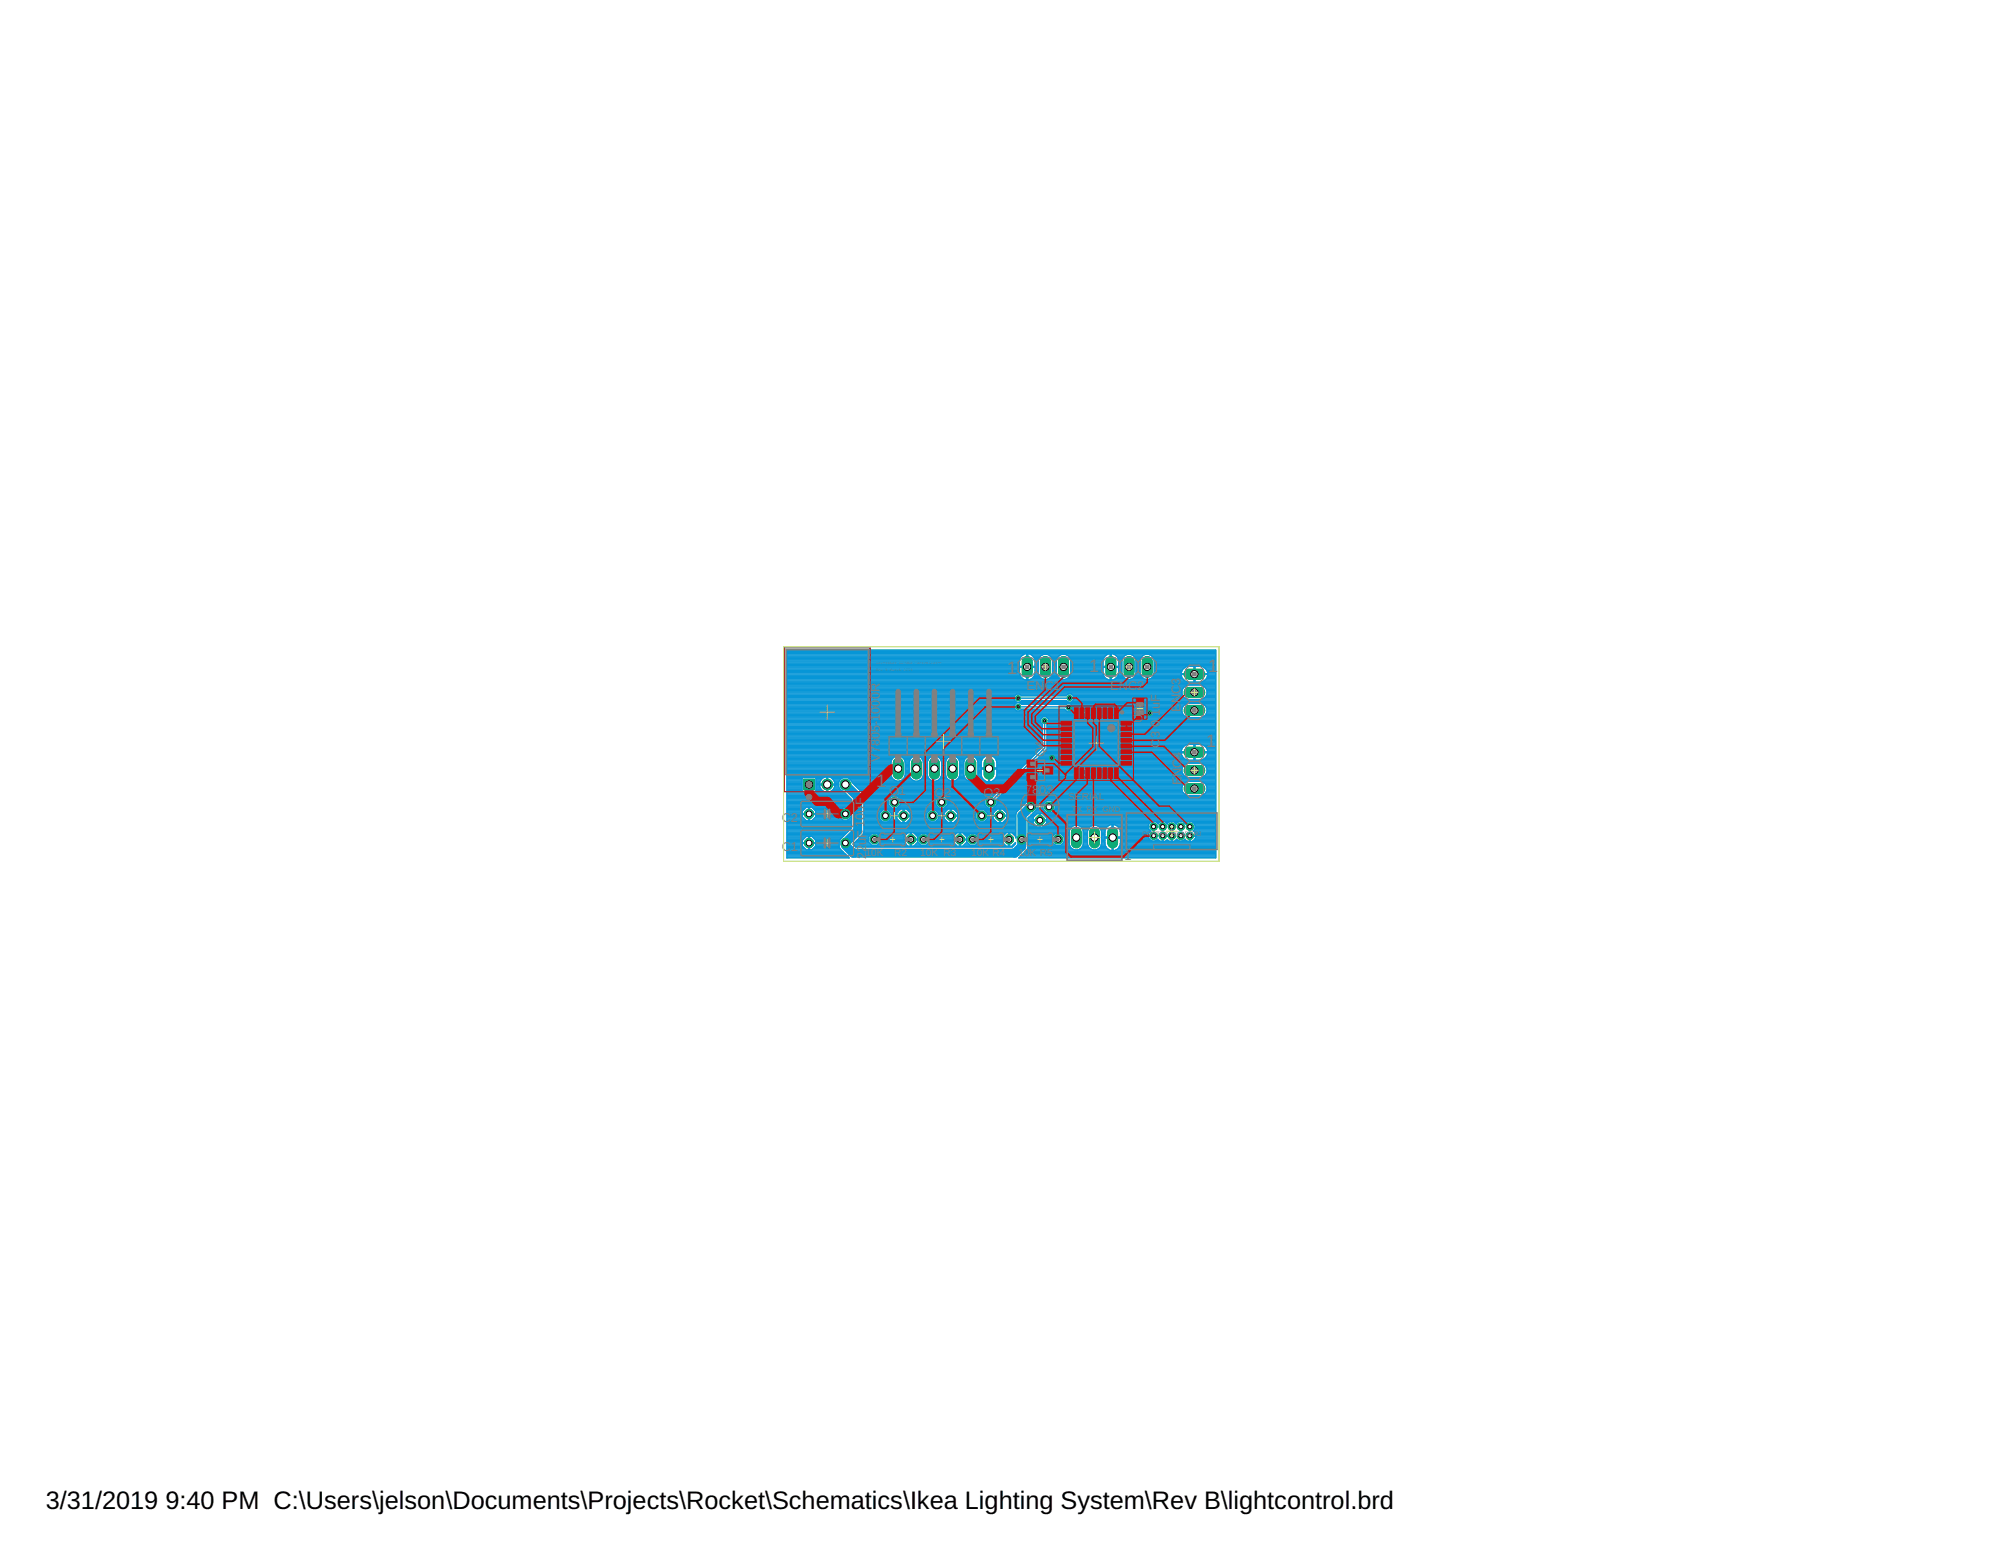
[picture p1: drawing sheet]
<svg xmlns="http://www.w3.org/2000/svg" width="279mm" height="216mm" viewBox="0 0 279 216" stroke-linecap="round" stroke-linejoin="round" font-family="sans-serif">
<defs><g id="words">
<g font-size="3.5">
<text x="6.4" y="210.7">3/31/2019</text>
<text x="23.1" y="210.7">9:40 PM C:\Users\jelson\Documents\Projects\Rocket\Schematics\Ikea Lighting System\Rev B\lightcontrol.brd</text>
</g>
<g font-size="2.5" fill="#808080">
<text x="140.6" y="94.1">1</text>
<text x="152.1" y="93.9">1</text>
<text x="168.7" y="93.9">1</text>
<text x="168.4" y="104.3">1</text>
<text x="122.4" y="109.9">1</text>
</g>
<g font-size="1.8" fill="#808080">
<text x="164.8" y="95.7" transform="rotate(-90 164.8 95.7)">3</text>
<text x="122.8" y="101.2" transform="rotate(-90 122.8 101.2)">-</text>
<text x="122.8" y="100.7" transform="rotate(-90 122.8 100.7)">1</text>
<text x="122.8" y="99.7" transform="rotate(-90 122.8 99.7)">0</text>
<text x="122.8" y="98.7" transform="rotate(-90 122.8 98.7)">0</text>
<text x="122.8" y="97.7" transform="rotate(-90 122.8 97.7)">0</text>
<text x="122.8" y="96.7" transform="rotate(-90 122.8 96.7)">R</text>
<text x="143.4" y="96.4">ENC1</text>
<text x="155" y="96.4">ENC2</text>
<text x="159.5" y="101" transform="rotate(-90 159.5 101)">U</text>
<text x="159.5" y="99.7" transform="rotate(-90 159.5 99.7)">2</text>
<text x="162" y="101.5" transform="rotate(-90 162 101.5)">0</text>
<text x="162" y="100.5" transform="rotate(-90 162 100.5)">.</text>
<text x="162" y="100" transform="rotate(-90 162 100)">1</text>
<text x="162" y="99" transform="rotate(-90 162 99)">u</text>
<text x="162" y="98" transform="rotate(-90 162 98)">F</text>
<text x="164.8" y="99.4" transform="rotate(-90 164.8 99.4)">E</text>
<text x="164.8" y="98.2" transform="rotate(-90 164.8 98.2)">N</text>
<text x="164.8" y="96.9" transform="rotate(-90 164.8 96.9)">C</text>
<text x="122.8" y="106.4" transform="rotate(-90 122.8 106.4)">V</text>
<text x="122.8" y="105.2" transform="rotate(-90 122.8 105.2)">7</text>
<text x="122.8" y="104.2" transform="rotate(-90 122.8 104.2)">8</text>
<text x="122.8" y="103.2" transform="rotate(-90 122.8 103.2)">0</text>
<text x="122.8" y="102.2" transform="rotate(-90 122.8 102.2)">5</text>
<text x="145.8" y="105.8" transform="rotate(-90 145.8 105.8)">Q4</text>
<text x="162" y="104.4" transform="rotate(-90 162 104.4)">C</text>
<text x="162" y="103.1" transform="rotate(-90 162 103.1)">3</text>
<text x="165" y="107.2" transform="rotate(-90 165 107.2)">C</text>
<text x="165" y="105.9" transform="rotate(-90 165 105.9)">4</text>
<text x="120.7" y="113.5" transform="rotate(-90 120.7 113.5)">u</text>
<text x="120.7" y="112.5" transform="rotate(-90 120.7 112.5)">F</text>
<text x="124.1" y="111">Q1</text>
<text x="130.5" y="111.3">Q2</text>
<text x="137.3" y="111.3">Q3</text>
<text x="143.1" y="110.9">7</text>
<text x="144.1" y="110.9">803</text>
<text x="165" y="109.7" transform="rotate(-90 165 109.7)">E</text>
<text x="165" y="108.5" transform="rotate(-90 165 108.5)">N</text>
<text x="109.2" y="118.9">C1</text>
<text x="109.2" y="114.8">C2</text>
<text x="120.7" y="115.5" transform="rotate(-90 120.7 115.5)">1</text>
<text x="120.7" y="114.5" transform="rotate(-90 120.7 114.5)">0</text>
<text x="121" y="119" transform="rotate(-90 121 119)">2</text>
<text x="121" y="118" transform="rotate(-90 121 118)">uF</text>
<text x="121" y="120" transform="rotate(-90 121 120)">2</text>
<text x="157" y="120.1">1</text>
</g>
<g font-size="1.4" fill="#808080">
<text x="149.1" y="111.8">SERIAL</text>
<text x="120.9" y="119.5">10K</text>
<text x="124.9" y="119.5">R2</text>
<text x="128.5" y="119.5">10K R3</text>
<text x="135.6" y="119.5">10K R4</text>
<text x="142.2" y="119.5">10K R5</text>
</g>
<g font-size="1.1" fill="#808080">
<text x="149.6" y="113.4">T</text>
<text x="150.3" y="113.4">X RX GND</text>
</g>
<text font-size=".9" fill="#808080" x="159.5" y="116.8">CORTEX_HEADERJ</text>
<g font-size=".5" fill="#808080">
<text x="122.4" y="92.7">Lectrobox DIODER Controller++</text>
<text x="122.4" y="93.6">Rev B March 2019</text>
</g>
</g></defs>
<g fill="none" stroke="#0696d7" stroke-width=".17">
<path d="M109.9 96.9h55.1M109.9 98.2h32M109.9 95.7h59.9M109.9 93h35.1M109.9 95h33.4M109.9 99.9h55.4M109.9 99.8h55.3M109.9 99.7h55.2M109.9 99.5h55.2M109.9 99.4h55.1M109.9 99.3h39M109.9 99.2h31.9"/>
<path d="M109.9 99.1h31.8M109.9 99h31.7M109.9 98.8h31.7M109.9 98.7h31.7M109.9 98.6h31.7M109.9 98.5h31.7M109.9 98.3h31.8M109.9 98.1h59.9M109.9 98h32M109.9 97.9h31.8M109.9 97.7h31.7M109.9 97.6h31.7"/>
<path d="M109.9 97.5h31.7M109.9 97.4h31.7M109.9 97.3h31.7M109.9 97.1h31.8M109.9 97h31.9M109.9 96.8h55.1M109.9 96.7h55.1M109.9 96.5h55.1M109.9 96.4h55.2M109.9 96.3h55.2M109.9 96.2h55.3M109.9 96.1h55.3"/>
<path d="M109.9 95.9h55.5M109.9 95.8h55.6M109.9 95.6h59.9M109.9 95.5h59.9M109.9 95.3h59.9M109.9 95.2h55.9M109.9 95.1h55.6M109.9 94.8h33M109.9 94.7h32.8M109.9 94.6h32.7M109.9 94.5h32.6M109.9 94.4h32.6"/>
<path d="M109.9 94.3h32.5M109.9 94.1h32.5M109.9 94h32.4M109.9 93.9h32.4M109.9 93.8h32.4M109.9 93.6h32.4M109.9 93.5h32.4M109.9 93.4h32.4M109.9 93.3h32.4M109.9 93.2h33.5M109.9 92.9h32.4M109.9 92.8h32.4"/>
<path d="M109.9 92.7h32.4M109.9 92.6h32.4M109.9 92.4h32.4M109.9 92.3h32.4M109.9 92.2h32.4M109.9 92.1h32.5M109.9 92h32.5M109.9 91.8h32.6M109.9 91.7h32.7M109.9 91.6h32.8M109.9 91.5h32.9M109.9 91.4h33.1"/>
<path d="M109.9 91.2h59.9M109.9 91.1h59.9M109.9 91h59.9M109.9 90.9h59.9M141.6 97.3v.4M141.6 98.5v.4l.3 .4h.5l.2-.3 6.1 .1M141.6 98.5l.3-.4h.5l.2 .3h6.3l.1-.1h.4l.4 .3v.5M142.5 98.2h27.3M142.5 98h6.6M142.5 99.2h6.3M142.5 97h6.5M142.6 98.3h6.3"/>
<path d="M142.6 97.9h6.4M142.6 94.6l-.1-.1a1.82 1.82 0 0 1-.2-1.3h2.2a1.4 1.4 0 0 1-.7 1.7l-.3 .1M142.6 94.6l.4 .3 .5 .1M142.6 99.1h6.1M142.6 97.1h6.3M143 91.4l.4-.1v3.7M143 91.4l-.5 .4a1.8 1.8 0 0 0-.2 1.2M143.4 94.8h.1M143.4 94.7h.1M143.4 94.6h.1M143.4 94.5h.1M143.4 94.4h.1"/>
<path d="M143.4 94.3h.1M143.4 94.1h.1M143.4 94h.1M143.4 93.9h.1M143.4 93.8h.1M143.4 93.6h.1M143.4 93.5h.1M143.4 93.4h.1M143.4 93.3h.1M143.4 92.9h.1M143.4 92.8h.1M143.4 92.7h.1"/>
<path d="M143.4 92.6h.1M143.4 92.4h.1M143.4 92.3h.1M143.4 92.2h.1M143.4 92.1h.1M143.4 92h.1M143.4 91.8h.1M143.4 91.7h.1M143.4 91.6h.1M143.4 91.5h.1M143.4 91.4h.1M143.5 91.3h.1"/>
<path d="M143.5 91.3v3.7M143.5 95h.1M143.5 91.3l.3 .1M143.5 93.2h1.5M143.6 95h11.4M143.8 91.4l.5 .3a1.5 1.5 0 0 1 .2 1.3M143.8 91.4h10.9M144 94.8h1.7M144.1 91.5h1.4M144.1 94.7h1.3M144.2 91.6h1.1M144.3 94.6h1"/>
<path d="M144.3 91.7h.9M144.3 94.5h.9M144.4 91.8h.7M144.4 94.4h.7M144.4 92h.7M144.5 94.3h.5M144.5 92.1h.5M144.5 94.1h.5M144.5 94h.5M144.5 92.2h.5M144.5 93.9h.5M144.5 93.8h.5"/>
<path d="M144.5 93.6h.5M144.5 93.5h.5M144.5 93.4h.5M144.5 93.3h.5M144.5 92.9h.5M144.5 92.8h.5M144.5 92.7h.5M144.5 92.6h.5M144.5 92.4h.5M144.5 92.3h.5M145 92.2v1.9a1.01 1.01 0 0 0 1 .8 1.01 1.01 0 0 0 1-.8v-1.9M145 92.2a1.01 1.01 0 0 1 1-.8 1.01 1.01 0 0 1 1 .8"/>
<path d="M146.2 94.8h2M146.4 91.5h1.7M146.5 94.7h1.5M146.6 91.6h1.3M146.6 94.6h1.2M146.7 91.7h1.1M146.8 94.5h.9M146.8 91.8h.9M146.8 94.4h.8M146.9 92h.7M146.9 94.3h.7M146.9 92.1h.7"/>
<path d="M146.9 94.1h.6M147 93h.5M147 94h.5M147 93.9h.5M147 93.8h.5M147 93.6h.5M147 93.5h.5M147 93.4h.5M147 93.3h.5M147 93.2h.5M147 92.9h.5M147 92.8h.5"/>
<path d="M147 92.7h.5M147 92.6h.5M147 92.4h.5M147 92.3h.5M147 92.2h.5M147.5 92.2v1.9a1.01 1.01 0 0 0 1 .8 1.01 1.01 0 0 0 1-.8v-1.9M147.5 92.2a1.01 1.01 0 0 1 1-.8 1.01 1.01 0 0 1 1 .8M148.7 99.1l.3 .3h.4l.4-.3M148.8 94.8h5.8M148.9 91.5h5.6M149.1 94.7h5.3M149.1 98.7l.1 .1"/>
<path d="M149.1 97.5h.2M149.1 96.9l-.2 .3h-6.3l-.2-.3h-.5l-.3 .4M149.1 91.6h5.2M149.2 94.6h5.1M149.2 91.7h5M149.3 94.5h4.9M149.4 91.8h4.8M149.4 94.4h4.7M149.4 92h4.7M149.4 94.3h4.7M149.5 92.1h4.6M149.5 94.1h4.5"/>
<path d="M149.5 93h7.2M149.5 94h4.5M149.5 93.9h4.5M149.5 93.8h4.5M149.5 93.6h4.5M149.5 93.5h4.5M149.5 93.4h4.5M149.5 93.3h4.5M149.5 93.2h5.5M149.5 92.9h4.5M149.5 92.8h4.5M149.5 92.7h4.5"/>
<path d="M149.5 92.6h4.5M149.5 92.4h4.5M149.5 92.3h4.5M149.5 92.2h4.5M149.5 98.3h16M149.5 99.3h15.5M149.6 96.9l.3 .3M149.6 98.5h15.8M149.6 99.2h15.4M149.6 98h20.2M149.7 97h15.4M149.8 98.6h15.4"/>
<path d="M149.8 97.9h20M149.8 99.1h15.2M149.8 99h15.3M149.8 98.8h15.3M149.8 98.7h15.4M149.8 97.1h15.3M149.9 97.7h19.9M149.9 97.2v.5l-.3 .3h-.5l-.2-.2h-6.3l-.2 .2h-.5l-.3-.3M149.9 97.6h15.8M149.9 97.5h15.5M149.9 97.4h15.4M149.9 97.3h15.3"/>
<path d="M154.7 91.4l-.4 .3a1.66 1.66 0 0 0-.3 1.3M155 91.3v3.7M155 91.3h.1M155 91.3l-.3 .1M155 95h.1M155 94.8h.2M155 94.7h.2M155 94.6h.2M155 94.5h.2M155 94.4h.2M155 94.3h.2M155 94.1h.2"/>
<path d="M155 94h.2M155 93.9h.2M155 93.8h.2M155 93.6h.2M155 93.5h.2M155 93.4h.2M155 93.3h.2M155 92.9h.2M155 92.8h.2M155 92.7h.2M155 92.6h.2M155 92.4h.2"/>
<path d="M155 92.3h.2M155 92.2h.2M155 92.1h.2M155 92h.2M155 91.8h.2M155 91.7h.2M155 91.6h.2M155 91.5h.2M155 91.4h.2M155.2 93.2h1.5M155.3 95h10M155.5 91.4l-.3-.1v3.7"/>
<path d="M155.5 91.4l.5 .4a1.8 1.8 0 0 1 .2 1.2M155.5 91.4h14.3M155.6 94.8h1.8M155.7 91.5h1.5M155.8 94.7h1.3M155.9 91.6h1.1M155.9 94.6l.1-.1a1.82 1.82 0 0 0 .2-1.3h-2.2a1.59 1.59 0 0 0 .2 1.3l.3 .3 .5 .2M155.9 94.6l-.4 .3-.5 .1M155.9 94.6h1.1M156 91.7h.9M156 94.5h.8M156.1 91.8h.7"/>
<path d="M156.1 94.4h.7M156.1 92h.6M156.1 94.3h.6M156.2 94.1h.5M156.2 92.1h.5M156.2 94h.5M156.2 93.9h.5M156.2 93.8h.5M156.2 93.6h.5M156.2 93.5h.5M156.2 93.4h.5M156.2 93.3h.5"/>
<path d="M156.2 92.9h.5M156.2 92.8h.5M156.2 92.7h.5M156.2 92.6h.5M156.2 92.4h.5M156.2 92.3h.5M156.2 92.2h.5M156.7 92.2v1.9a1 1 0 0 0 .9 .8 1 1 0 0 0 1-.8v-1.9M156.7 92.2a1 1 0 0 1 .9-.8 1 1 0 0 1 1 .8M157.9 94.8h2M158.1 91.5h1.6M158.2 94.7h1.4"/>
<path d="M158.3 91.6h1.3M158.3 94.6h1.2M158.4 91.7h1M158.5 94.5h.9M158.5 91.8h.8M158.5 94.4h.8M158.5 92h.8M158.6 94.3h.7M158.6 92.1h.6M158.6 93h.6M158.6 94.1h.6M158.6 94h.6"/>
<path d="M158.6 93.9h.6M158.6 93.8h.6M158.6 93.6h.6M158.6 93.5h.6M158.6 93.4h.6M158.6 93.3h.6M158.6 93.2h.6M158.6 92.9h.6M158.6 92.8h.6M158.6 92.7h.6M158.6 92.6h.6M158.6 92.4h.6"/>
<path d="M158.6 92.3h.6M158.6 92.2h.6M159.2 92.2v1.9a1 1 0 0 0 1 .8 1 1 0 0 0 1-.8v-1.9M159.2 92.2a1 1 0 0 1 1-.8 1 1 0 0 1 1 .8M160.4 94.8h4.8M160.6 91.5h9.2M160.7 94.7h4.4M160.8 91.6h9M160.9 94.6h4.1M160.9 91.7h8.9M161 94.5h4M161 91.8h8.8"/>
<path d="M161.1 94.4h3.9M161.1 92h8.7M161.1 94.3h3.8M161.1 92.1h8.7M161.2 93h8.6M161.2 94.1h5.5M161.2 94h3.7M161.2 93.9h3.8M161.2 93.8h3.8M161.2 93.6h3.9M161.2 93.5h3.9M161.2 93.4h4"/>
<path d="M161.2 93.3h4.2M161.2 93.2h4.3M161.2 92.9h8.6M161.2 92.8h8.6M161.2 92.7h8.6M161.2 92.6h8.6M161.2 92.4h8.6M161.2 92.3h8.6M161.2 92.2h8.6M164.9 94.2h3.7M164.9 94.1h3.7M164.9 94.1h.1"/>
<path d="M164.9 94.2l.3 .6M165 93.9l-.1 .2M165 99.4l.2 .4 .3 .3 .3 .1h1.9l.4-.1M165.2 94.8l.1 .2M165.8 98.2a1 1 0 0 0-.8 1.2M165.8 95.7a1 1 0 0 0-.8 1 1 1 0 0 0 .8 1h1.9a1 1 0 0 0 .8-1 1 1 0 0 0-.8-1M165.9 93l-.5 .2-.2 .2-.2 .5M166.7 93v2.2a1.82 1.82 0 0 1-1.3-.1l-.1-.1M166.7 95h.2M166.7 95.2h.2M166.7 95.1h.2M166.7 94.8h.2"/>
<path d="M166.7 94.7h.2M166.7 94.6h.2M166.7 94.5h.2M166.7 94.4h.2M166.7 94.3h.2M166.7 94h.2M166.7 93.9h.2M166.7 93.8h.2M166.7 93.6h.2M166.7 93.5h.2M166.7 93.4h.2M166.7 93.3h.2"/>
<path d="M166.7 93.2h.2M166.9 93v2.2a1.68 1.68 0 0 0 1.2-.1l.2-.1M166.9 94.1h2.9M167.6 93a1.16 1.16 0 0 1 1 .9M167.7 98.2a1 1 0 0 1 .8 1.2M167.8 95.2h2M167.9 97.6h1.9M168 98.3h1.8M168 93.2h1.8M168 95.8h1.8M168.1 95.1h1.7M168.1 97.5h1.7"/>
<path d="M168.2 98.5h1.6M168.2 95.9h1.6M168.2 93.3h1.6M168.2 97.4h1.6M168.3 95h1.5M168.3 99.9h1.5M168.3 98.6h1.5M168.3 96.1h1.5M168.3 93.4h1.5M168.4 99.8h1.4M168.4 97.3h1.4M168.4 94.8l-.1 .2"/>
<path d="M168.4 94.8h1.4M168.4 98.7h1.4M168.4 96.2h1.4M168.4 99.7h1.4M168.4 97.1h1.4M168.4 98.8h1.4M168.4 93.5h1.4M168.5 97h1.3M168.5 96.3h1.3M168.5 94.7h1.3M168.5 99.5h1.3M168.5 99h1.3"/>
<path d="M168.5 96.4h1.3M168.5 93.6h1.3M168.5 96.9h1.3M168.5 99.4l-.1 .4-.3 .3M168.5 99.4h1.3M168.5 99.3h1.3M168.5 99.2h1.3M168.5 99.1h1.3M168.5 96.8h1.3M168.5 96.7h1.3M168.5 96.5h1.3M168.5 94.6h1.3"/>
<path d="M168.6 94.5h1.2M168.6 93.8h1.2M168.6 93.9v.2M168.6 94.4h1.2M168.6 93.9h1.2M168.6 94.1h.1M168.6 94.2l-.2 .6M168.6 94.3h1.2M168.6 94h1.2M109.9 116.6h8M109.9 116.3h8.4M109.9 117.1h2.3"/>
<path d="M109.9 108.6h5.1M109.9 110.6h8M109.9 110.5h5.1M109.9 113.8h7.3M109.9 114.6h9M109.9 114.5h2.6M109.9 113.9h2.1M109.9 114h2.1M109.9 107.3h14.5M109.9 109.2h2.1M109.9 109.1h2.1M109.9 105.6h27.7"/>
<path d="M109.9 105h35M109.9 118.7h7.6M109.9 111.1h8.5M109.9 114.7h9M109.9 116.9h2.6M109.9 118.8h7.7M109.9 119.8h8.7M109.9 119.7h8.5M109.9 119.5h8.4M109.9 119.4h8.3M109.9 119.3h8.2M109.9 119.2h8"/>
<path d="M109.9 119.1h7.9M109.9 118.9h7.8M109.9 118.6h2.6M109.9 118.5h2.5M109.9 118.3h2.3M109.9 118.2h2.2M109.9 118.1h2.1M109.9 118h2.1M109.9 117.9h2.1M109.9 117.7h3M109.9 117.6h2.1M109.9 117.5h2.1"/>
<path d="M109.9 117.4h2.1M109.9 117.3h2.2M109.9 117h2.5M109.9 116.8h7.9M109.9 116.5h8.1M109.9 116.4h8.2M109.9 116.2h8.5M109.9 116.1h8.6M109.9 115.9h8.7M109.9 115.8h8.8M109.9 115.7h9M109.9 115.6h9"/>
<path d="M109.9 115.4h9M109.9 115.3h9M109.9 115.2h9M109.9 115.1h9M109.9 115h9M109.9 114.9h9M109.9 114.4h2.4M109.9 114.2h2.3M109.9 114.1h2.2M109.9 113.6h3M109.9 113.5h2.1M109.9 113.4h2.1"/>
<path d="M109.9 113.3h2.1M109.9 113.2h2.2M109.9 113.1h2.4M109.9 112.9h2.5M109.9 112.8h2.6M109.9 112.7h9M109.9 112.6h9M109.9 112.4h9M109.9 112.3h9M109.9 112.2h9M109.9 112.1h9M109.9 112h9"/>
<path d="M109.9 111.8h9M109.9 111.7h9M109.9 111.6h9M109.9 111.5h8.8M109.9 111.4h8.7M109.9 111.2h8.6M109.9 111h8.4M109.9 110.9h8.2M109.9 110.7h8.1M109.9 110.4h2.1M109.9 110.3h2.1M109.9 110.2h2.1"/>
<path d="M109.9 110h2.1M109.9 109.9h2.1M109.9 109.8h2.1M109.9 109.7h2.1M109.9 109.6h2.1M109.9 109.4h2.1M109.9 109.3h2.1M109.9 108.9h2.1M109.9 108.8h2.1M109.9 108.7h2.1M109.9 108.5h14.6M109.9 108.4h14.5"/>
<path d="M109.9 108.2h14.5M109.9 108.1h14.5M109.9 108h14.5M109.9 107.9h14.5M109.9 107.7h14.5M109.9 107.6h14.5M109.9 107.5h14.5M109.9 107.4h14.5M109.9 107.1h14.5M109.9 107h14.5M109.9 106.9h14.5M109.9 106.8h14.5"/>
<path d="M109.9 106.7h14.5M109.9 106.5h14.5M109.9 106.4h14.5M109.9 106.3h14.5M109.9 106.2h14.6M109.9 106h14.6M109.9 105.9h14.8M109.9 105.8h14.9M109.9 105.7h15M109.9 105.5h34.5M109.9 105.3h34.6M109.9 105.2h34.8"/>
<path d="M109.9 105.1h34.9M109.9 104.9h35.1M109.9 104.7h35.2M109.9 104.6h35.3M109.9 104.5h35.5M109.9 104.4h35.6M109.9 104.2h35.6M109.9 104.1h35.6M109.9 104h35.6M109.9 103.9h35.6M109.9 103.8h35.6M109.9 103.7h35.6"/>
<path d="M109.9 103.5h35.6M109.9 103.4h35.6M109.9 103.3h35.6M109.9 103.2h35.6M109.9 103h35.6M109.9 102.9h35.6M109.9 102.8h35.6M109.9 102.7h35.6M109.9 102.6h35.6M109.9 102.4h35.6M109.9 102.3h35.6M109.9 102.2h35.6"/>
<path d="M109.9 102.1h35.6M109.9 102h35.6M109.9 101.8h35.6M109.9 101.7h35.6M109.9 101.6h35.6M109.9 101.5h35.6M109.9 101.4h35.6M109.9 101.2h35.6M109.9 101.1h35.6M109.9 101h35.5M109.9 100.9h35.4M109.9 100.8h35.4"/>
<path d="M109.9 100.6h35.4M109.9 100.5h35.4M109.9 100.4h35.5M109.9 100.3h35.6M109.9 100.2h35.7M109.9 100h55.5M112 108.7v1.7l.1 .1M112 117.3l.6-.5h.3v1.9M112 113.3v.3h1.9v-.3M112 113.3l.6-.6h.3v1.9M112 113.7v.4l.6 .5M112 117.3v.4h1.9v-.4"/>
<path d="M112 118.1v-.3h1.9v.3M112 118.1l.6 .6M112.1 108.6l-.1 .1M112.9 117.1h.2M112.9 114.5h.2M112.9 113.9h.2M112.9 114h.2M112.9 116.9h.2M112.9 118.6h.2M112.9 118.5h.2M112.9 118.3h.2M112.9 118.2h.2"/>
<path d="M112.9 118.1h.2M112.9 118h.2M112.9 117.9h.2M112.9 117.6h.2M112.9 117.5h.2M112.9 117.4h.2M112.9 117.3h.2M112.9 117h.2M112.9 114.4h.2M112.9 114.2h.2M112.9 114.1h.2M112.9 113.5h.2"/>
<path d="M112.9 113.4h.2M112.9 113.3h.2M112.9 113.2h.2M112.9 113.1h.2M112.9 112.9h.2M112.9 112.8h.2M113.1 117.7h4.1M113.1 113.6h4.1M113.4 112.8h5.5M113.4 118.6h3.9M113.5 116.9h4.2M113.5 114.5h5.4"/>
<path d="M113.5 112.9h4.1M113.6 118.5h3.7M113.6 117h3.9M113.6 114.4h4M113.7 113.1h3.8M113.7 117.1h3.7M113.7 118.3h3.5M113.7 114.2h3.7M113.8 113.2h3.6M113.8 108.6l.1 .1M113.8 118.2h3.4M113.8 117.3h3.5"/>
<path d="M113.8 114.1h3.5M113.9 117.3l-.6-.5h-.2v1.9M113.9 113.3l-.6-.6h-.2v1.9M113.9 113.7v.4l-.6 .5M113.9 113.9h3.3M113.9 114h3.3M113.9 118.1l-.6 .6M113.9 118.1h3.3M113.9 118h3.3M113.9 117.9h3.3M113.9 117.6h3.3M113.9 117.5h3.3"/>
<path d="M113.9 117.4h3.3M113.9 113.5h3.3M113.9 113.4h3.3M113.9 113.3h3.3M113.9 108.7v1.7l-.1 .1M113.9 109.2h.6M113.9 109.1h.6M113.9 110.4h.9M113.9 110.3h.8M113.9 110.2h.7M113.9 110h.6M113.9 109.9h.6"/>
<path d="M113.9 109.8h.5M113.9 109.7h.5M113.9 109.6h1.5M113.9 109.4h.5M113.9 109.3h.5M113.9 108.9h.7M113.9 108.8h.8M113.9 108.7h.9M114.4 109.6h2.2M114.4 109.5h2.2M114.4 109.5h.1M114.4 109.6v.1"/>
<path d="M114.4 109.6l.3 .7M114.4 109.3v.2M114.7 110.3l.1 .1M114.8 110.4l.6 .2M115.4 108.6h.2M115.4 110.6v.1M115.4 108.5v2.1M115.4 108.5h.1M115.4 108.5a1.1 1.1 0 0 0-1 .8M115.4 110.5h.2M115.4 109.2h.2M115.4 109.1h.2"/>
<path d="M115.4 110.4h.2M115.4 110.3h.2M115.4 110.2h.2M115.4 110h.2M115.4 109.9h.2M115.4 109.8h.2M115.4 109.7h.2M115.4 109.4h.2M115.4 109.3h.2M115.4 108.9h.2M115.4 108.8h.2M115.4 108.7h.2"/>
<path d="M115.6 108.5v2.1a1.08 1.08 0 0 0 1-1M115.6 108.5h.1M115.6 109.6h1.5M115.6 108.5a1.1 1.1 0 0 1 1 .8M116 108.6h8.5M116 110.5h1.8M116.2 108.7h1.3M116.2 110.4h1.3M116.3 108.8h1.1M116.3 110.3h1.1M116.4 110.2h.9M116.4 108.9h.9"/>
<path d="M116.5 109.1h.7M116.5 110h.7M116.5 109.2h.6M116.5 109.9h.6M116.6 109.3v.2M116.6 109.8h.5M116.6 109.3h.5M116.6 109.5h.1M116.6 109.6l.5 .1M116.6 109.4h.5M117.2 114v-.7l.5-.5h.7l.5 .5v.7M117.2 117.5v.7"/>
<path d="M117.2 114l.5 .5M117.3 117.2l-.1 .3M117.5 110.4l.3 .1 1.1 1.2v4l-1.6 1.5M117.9 108.6a.99 .99 0 0 0-.8 .8 .99 .99 0 0 0 .4 1M118.2 108.6l.4 .1 .4 .6M118.5 112.9h.4M118.5 114.4h.4M118.5 108.7h6.1M118.6 113.1h.3M118.7 114.2h.2M118.7 113.2h.2M118.7 108.8h6"/>
<path d="M118.8 114.1h.1M118.8 108.9h6.1M118.8 113.3h.1M118.9 113.8h.1M118.9 114l-.5 .5M118.9 113.9h.1M118.9 114h.1M118.9 113.6h.1M118.9 113.5h.1M118.9 113.4h.1M118.9 109.1h6.3M119 109.2h21.7"/>
<path d="M119 109.3l1.5 1.5 .1 .3M119 109.3h21.5M119.1 117.9h2.5M119.1 109.4h21.3M119.2 118h2.5M119.3 117.7h2.1M119.3 109.6h21M119.3 118.1h7.4M119.4 109.7h20.8M119.4 117.6h1.9M119.4 118.2h22M119.5 109.8h20.6"/>
<path d="M119.5 117.5h1.8M119.6 117.4h1.7M119.6 109.9h20.4M119.7 110h20.1M119.7 117.3h1.6M119.8 110.2h19.9M119.9 117.1h1.4M120 117h1.3M120 110.3h19.6M120.1 110.4h19.4M120.1 116.9h1.2M120.2 110.5h19.1"/>
<path d="M120.2 116.8h1.2M120.3 116.6h1.2M120.3 110.6h18.9M120.5 116.5h1.1M120.5 110.7h18.6M120.5 110.9h18.5M120.5 116.4h1.2M120.6 116.3h21.2M120.6 111h18.3M120.6 116.2l-.1 .3-1.4 1.4 .4 .4h21.9l.4-.5v-.2l-.5 .6h-.3v-.9h-1v.3M120.6 111.1v5.1M120.6 113.8h2.2"/>
<path d="M120.6 114.6h2.5M120.6 114.5h2.4M120.6 113.9h2.2M120.6 114h2.2M120.6 111.1h18.1M120.6 114.7h2.6M120.6 116.2h21.2M120.6 116.1h21.2M120.6 115.9h21.2M120.6 115.8h21.2M120.6 115.7h21.2M120.6 115.6h21.2"/>
<path d="M120.6 115.4h21.2M120.6 115.3h21.2M120.6 115.2h21.2M120.6 115.1h21.2M120.6 115h21.2M120.6 114.9h5.2M120.6 114.4h2.3M120.6 114.2h2.2M120.6 114.1h2.2M120.6 113.6h2.2M120.6 113.5h2.3M120.6 113.4h2.4"/>
<path d="M120.6 113.3h2.5M120.6 113.2h2.6M120.6 113.1h5.1M120.6 112.9h21.8M120.6 112.8h3.9M120.6 112.7h3.8M120.6 112.6h3.6M120.6 112.4h3.5M120.6 112.3h3.5M120.6 112.2h3.5M120.6 112.1h3.5M120.6 112h3.5"/>
<path d="M120.6 111.8h3.5M120.6 111.7h3.5M120.6 111.6h3.5M120.6 111.5h3.7M120.6 111.4h3.8M120.6 111.2h3.9M122.5 116.4h4.2M122.5 118h4.1M122.6 116.5h3.9M122.7 117.9h3.8M122.7 116.6h3.7M122.8 117.7h3.6"/>
<path d="M122.8 116.8h3.5M122.9 117.6h3.3M122.9 117.1l5.2 .1M122.9 116.9h3.3M122.9 117.5h3.3M122.9 117.4h3.3M122.9 117.3h4.2M122.9 117h3.3M124 114.7h1.6M124 113.2h1.6M124.1 114.6h1.4M124.2 113.3h1.3"/>
<path d="M124.2 114.5h1.2M124.3 113.4h1.1M124.4 114.4h.9M124.4 113.5h.8M124.5 113.8h.7M124.5 113.9h4.9M124.5 114h4.9M124.5 114.2h.7M124.5 114.1h.7M124.5 113.6h.7M125.2 105.6l-.4 .1-.2 .3-.2 .4v1.9a1 1 0 0 0 1 .8 1 1 0 0 0 1-.8v-1.9l-.2-.4-.2-.3-.4-.1M125.2 113.9v-.4l.6-.5h.3v1.9h-.3l-.6-.6v-.3"/>
<path d="M125.3 111.2h5.8M125.3 112.8h5.8M125.4 111.4h5.6M125.4 112.7h5.6M125.5 112.6h5.4M125.5 111.5h5.4M125.6 109.1h2.1M125.6 111.6h5.1M125.7 112.4h5M125.7 112.3h5M125.7 112.2h5M125.7 112.1h5"/>
<path d="M125.7 112h5M125.7 111.8h5M125.7 111.7h5M125.9 105.7h1.6M125.9 108.9h1.5M126 105.8h1.3M126.1 108.8h1.2M126.1 113.8h.1M126.1 114.6h.1M126.1 114.5h.1M126.1 114.7h.1M126.1 114.9h.1"/>
<path d="M126.1 114.4h.1M126.1 114.2h.1M126.1 114.1h.1M126.1 113.6h.1M126.1 113.5h.1M126.1 113.4h.1M126.1 113.3h.1M126.1 113.2h.1M126.1 113.1h.1M126.2 105.9h1M126.2 108.7h.9M126.3 106h.8"/>
<path d="M126.3 108.6h.8M126.3 106.2h.7M126.3 108.5h.7M126.4 108.4h.6M126.4 106.3h.6M126.4 107.3h.6M126.4 108.2h.6M126.4 108.1h.6M126.4 108h.6M126.4 107.9h.6M126.4 107.7h.6M126.4 107.6h.6"/>
<path d="M126.4 107.5h.6M126.4 107.4h.6M126.4 107.1h.6M126.4 107h.6M126.4 106.9h.6M126.4 106.8h.6M126.4 106.7h.6M126.4 106.5h.6M126.4 106.4h.6M126.6 114.9h5.8M126.6 113.1h5.7M126.7 114.7h3.1"/>
<path d="M126.7 113.2h3.1M126.8 116.3l-.6 .5v.4M126.8 114.6h2.9M126.9 113.3h2.8M126.9 114.5h2.7M127 113.4h2.6M127.1 114.4h2.4M127.1 113.5h2.4M127.1 116.6h.2M127.1 116.3v1.9h-.3l-.6-.6M127.1 113.8h2.3M127.1 113.9v-.4l-.5-.5h-.4v1.9h.4l.5-.6v-.3"/>
<path d="M127.1 116.9h.2M127.1 118.1h.2M127.1 118h.2M127.1 117.9h.2M127.1 117.7h.2M127.1 117.6h.2M127.1 117.5h.2M127.1 117.4h.2M127.1 117h.2M127.1 116.8h.2M127.1 116.5h.2M127.1 116.4h.2"/>
<path d="M127.1 114.2h2.3M127.1 114.1h2.3M127.1 113.6h2.3M127.3 116.3v1.9h.3l.5-.6M127.3 117.3h.8M127.6 116.3l.5 .5v.8M127.6 118.1h6M127.7 116.4h.9M127.7 105.6l-.3 .1-.3 .3-.1 .4v1.9a1 1 0 0 0 .9 .8 1 1 0 0 0 1-.8v-1.9l-.1-.4-.3-.3-.4-.1M127.8 118h.7M127.8 116.5h.7M127.9 117.9h.5"/>
<path d="M127.9 116.6h.4M128 117.7h.3M128.1 116.8h.1M128.1 117.3h-1.9v.3M128.1 116.9l.5-.5h.7l.5 .5v.7l-.5 .5h-.7l-.5-.5M128.1 117.6h.1M128.1 117.5h.1M128.1 117.4h.1M128.1 117h.1M128.1 116.9h.1M128.2 109.1h2M128.4 105.7h1.6"/>
<path d="M128.5 108.9h1.4M128.6 105.8h1.2M128.6 108.8h1.2M128.7 105.9h1M128.7 108.7h1M128.8 106h.8M128.8 108.6h.8M128.8 106.2h.8M128.9 108.5h.7M128.9 108.4h.6M128.9 106.3h.6M128.9 107.3h.6"/>
<path d="M128.9 108.2h.6M128.9 108.1h.6M128.9 108h.6M128.9 107.9h.6M128.9 107.7h.6M128.9 107.6h.6M128.9 107.5h.6M128.9 107.4h.6M128.9 107.1h.6M128.9 107h.6M128.9 106.9h.6M128.9 106.8h.6"/>
<path d="M128.9 106.7h.6M128.9 106.5h.6M128.9 106.4h.6M129.3 116.4h4.2M129.4 118h4.1M129.5 116.5h3.9M129.5 117.9h3.8M129.6 116.6h3.7M129.6 117.7h3.6M129.7 116.8h3.5M129.8 117.6h3.3M129.8 117.1l5.2 .1"/>
<path d="M129.8 116.9h3.3M129.8 117.5h3.3M129.8 117.4h3.3M129.8 117.3h4.2M129.8 117h3.3M130.3 105.6l-.4 .1-.3 .3-.1 .4v1.9a1 1 0 0 0 1 .8 1 1 0 0 0 1-.8v-1.9l-.2-.4-.3-.3-.3-.1M130.6 114.7h1.6M130.6 113.2h1.6M130.7 114.6h1.4M130.7 109.1h2.1M130.8 113.3h1.3M130.9 114.5h1.1"/>
<path d="M130.9 113.4h1.1M130.9 105.7h1.7M131 114.4h.9M131 113.5h.8M131 108.9h1.5M131.1 113.8h.7M131.1 113.9h5.1M131.1 114h5.1M131.1 114.2h.7M131.1 114.1h.7M131.1 113.6h.7M131.1 105.8h1.3"/>
<path d="M131.1 108.8h1.3M131.2 105.9h1M131.3 108.7h.9M131.3 108.6h.8M131.3 106h.9M131.4 106.2h.7M131.4 108.5h.7M131.4 108.4h.7M131.4 106.3h.7M131.5 107.3h.5M131.5 108.2h.5M131.5 108.1h.5"/>
<path d="M131.5 108h.5M131.5 107.9h.5M131.5 107.7h.5M131.5 107.6h.5M131.5 107.5h.5M131.5 107.4h.5M131.5 107.1h.5M131.5 107h.5M131.5 106.9h.5M131.5 106.8h.5M131.5 106.7h.5M131.5 106.5h.5"/>
<path d="M131.5 106.4h.5M131.8 113.9v-.4l.6-.5h.3v1.9h-.3l-.6-.6v-.3M131.9 111.2h6.1M131.9 112.8h6M132 112.7h5.8M132 111.4h5.8M132.1 111.5h5.6M132.1 112.6h5.6M132.2 111.6h5.4M132.3 112.4h5.3M132.3 112.3h5.2M132.3 112.2h5.2"/>
<path d="M132.3 112.1h5.2M132.3 112h5.2M132.3 111.8h5.2M132.3 111.7h5.2M132.7 113.8h.1M132.7 114.6h.1M132.7 114.5h.1M132.7 114.7h.1M132.7 114.9h.1M132.7 114.4h.1M132.7 114.2h.1M132.7 114.1h.1"/>
<path d="M132.7 113.6h.1M132.7 113.5h.1M132.7 113.4h.1M132.7 113.3h.1M132.7 113.2h.1M132.7 113.1h.1M132.8 105.6l-.3 .1-.3 .3-.2 .4v1.9a1 1 0 0 0 1 .8 1 1 0 0 0 1-.8v-1.9l-.1-.4-.3-.3-.4-.1M133.2 114.9h6M133.2 113.1h6M133.3 109.1h2M133.3 114.7h3.4M133.3 113.2h3.4"/>
<path d="M133.4 114.6h3.2M133.5 113.3h3M133.5 105.7h1.6M133.5 114.5h3M133.5 108.9h1.5M133.6 113.4h2.8M133.6 116.3l-.5 .5v.4M133.6 114.4h2.7M133.7 105.8h1.2M133.7 113.5h2.6M133.7 108.8h1.2M133.7 113.8h2.5"/>
<path d="M133.7 113.9v-.4l-.5-.5h-.4v1.9h.4l.5-.6v-.3M133.7 114.2h2.5M133.7 114.1h2.5M133.7 113.6h2.5M133.8 105.9h1M133.8 108.7h1M133.9 108.6h.8M133.9 106h.8M133.9 106.2h.7M133.9 108.5h.7M134 116.6h.1M134 116.3v1.9h-.4l-.5-.6"/>
<path d="M134 116.9h.1M134 118.1h.1M134 118h.1M134 117.9h.1M134 117.7h.1M134 117.6h.1M134 117.5h.1M134 117.4h.1M134 117h.1M134 116.8h.1M134 116.5h.1M134 116.4h.1"/>
<path d="M134 108.4h.6M134 106.3h.6M134 107.3h.6M134 108.2h.6M134 108.1h.6M134 108h.6M134 107.9h.6M134 107.7h.6M134 107.6h.6M134 107.5h.6M134 107.4h.6M134 107.1h.6"/>
<path d="M134 107h.6M134 106.9h.6M134 106.8h.6M134 106.7h.6M134 106.5h.6M134 106.4h.6M134.1 116.3v1.9h.3l.6-.6v-.8l-.6-.5M134.1 117.3h.9M134.5 118.1h5.9M134.6 116.4h.8M134.6 118h.8M134.7 116.5h.6"/>
<path d="M134.7 117.9h.6M134.8 116.6h.4M134.9 117.7h.2M134.9 116.8h.2M135 117.6h.1M135 117.3h-1.9v.3M135 116.9l.5-.5h.7l.5 .5v.7l-.5 .5h-.7l-.5-.5M135 117.5h.1M135 117.4h.1M135 117.1v.1M135 117h.1M135 116.9h.1"/>
<path d="M135.4 105.6l-.4 .1-.3 .3-.1 .4v1.9a1 1 0 0 0 1 .8 1 1 0 0 0 .9-.8v-1.9l-.1-.4-.3-.3-.3-.1M135.8 109.1h1.8M136 105.7h1.5M136.1 108.9h1.3M136.2 116.4h4.2M136.2 105.8h1.1M136.2 108.8h1.1M136.2 118h4.1M136.3 116.5h4M136.3 105.9h.9M136.4 117.9h3.8M136.4 108.7h.8"/>
<path d="M136.4 116.6h3.7M136.4 108.6h.7M136.4 106h.7M136.5 106.2h.6M136.5 117.7h3.6M136.5 108.5h.6M136.5 108.4h.5M136.5 106.3h.5M136.5 107.3h6.1M136.5 116.8h3.5M136.5 108.2h.5M136.5 108.1h.5"/>
<path d="M136.5 108h.5M136.5 107.9h.5M136.5 107.7h.5M136.5 107.6h.5M136.5 107.5h.5M136.5 107.4h1.5M136.5 107.1h.5M136.5 107h.5M136.5 106.9h.5M136.5 106.8h.5M136.5 106.7h.5M136.5 106.5h.5"/>
<path d="M136.5 106.4h.5M136.6 117.6h3.4M136.7 116.9h3.3M136.7 117.5h3.3M136.7 117.4h3.3M136.7 117.3h4.1M136.7 117h3.3M137 107.3a1.8 1.8 0 0 1 .2-1.3 1.14 1.14 0 0 1 .8-.5v3.7M137 108.4v-1h2.2v1M137 108.4a1.1 1.1 0 0 0 1 .8M137.5 114.7h1.6M137.5 113.2h1.6"/>
<path d="M137.6 114.6h1.4M137.6 113.3h1.3M137.7 114.5h1.2M137.7 113.4h1.1M137.8 114.4h.9M137.9 113.5h.8M137.9 113.8h.8M137.9 113.9h3.9M137.9 114h3.9M137.9 114.2h.8M137.9 114.1h.8M137.9 113.6h.8"/>
<path d="M138 108.6h.2M138 109.1h.2M138 105.6h.2M138 108.9h.2M138 108.8h.2M138 108.7h.2M138 108.5h.2M138 108.4h.2M138 108.2h.2M138 108.1h.2M138 108h.2M138 107.9h.2"/>
<path d="M138 107.7h.2M138 107.6h.2M138 107.5h.2M138 107.1h.2M138 107h.2M138 106.9h.2M138 106.8h.2M138 106.7h.2M138 106.5h.2M138 106.4h.2M138 106.3h.2M138 106.2h.2"/>
<path d="M138 106h.2M138 105.9h.2M138 105.8h.2M138 105.7h.2M138.2 105.5l.3 .1 .4 .3a1.66 1.66 0 0 1 .3 1.4M138.2 105.5h.1M138.2 105.5v3.7M138.2 109.2h.1M138.2 107.4h4.3M138.3 112h.1M138.5 105.6h5.8M138.6 109.1h2.2"/>
<path d="M138.7 113.9v-.4l.5-.5h.4v1.9h-.4l-.5-.6v-.3M138.7 105.7h5.5M138.8 112.8h3.8M138.8 108.9h2.1M138.9 112.7h3.8M138.9 105.8h5.2M138.9 108.8h2.1M138.9 108.8l-.4 .3-.3 .1M139 105.9h4.9M139 112.6h3.8M139 108.7h2.2M139.1 108.6h2.2"/>
<path d="M139.1 106h4.7M139.1 106.2h4.6M139.1 112.4h3.8M139.1 108.5h2.3M139.1 106.3h4.5M139.2 108.4l-.3 .4M139.2 108.4h2.3M139.2 108.2h2.4M139.2 106.4h4.2M139.2 112.3h3.8M139.2 112.2h4M139.2 112.1h4.1"/>
<path d="M139.2 112h4.2M139.2 111.8h4.4M139.2 111.7h30.6M139.2 111.6h30.6M139.2 108.1h2.6M139.2 108h2.7M139.2 107.9h2.8M139.2 107.7h2.9M139.2 107.6h3M139.2 107.5h3.2M139.2 107.1h3.5M139.2 107h3.7"/>
<path d="M139.2 106.9h3.8M139.2 106.8h3.9M139.2 106.7h4M139.2 106.5h4.1M139.3 111.5h30.5M139.4 111.4h30.4M139.6 113.8h.1M139.6 114.6h.1M139.6 114.5h.1M139.6 114.7h.1M139.6 114.9h.1M139.6 114.4h.1"/>
<path d="M139.6 114.2h.1M139.6 114.1h.1M139.6 113.6h.1M139.6 113.5h.1M139.6 113.4h.1M139.6 113.3h.1M139.6 113.2h.1M139.6 113.1h.1M139.6 111.2h30.2M139.7 111.1h30.1M139.8 111h25.7M139.9 110.9h25.5"/>
<path d="M140 114.9h1.8M140 110.7h25.2M140.1 113.1h2.2M140.1 114.7h1.7M140.2 110.6h25M140.2 113.2h2M140.3 110.5h24.8M140.3 114.6h1.5M140.3 113.3h1.8M140.4 114.5h1.4M140.4 110.4h24.7M140.4 113.4h1.5"/>
<path d="M140.5 116.3l-.5 .5v.4M140.5 114.4h1.3M140.5 110.3h24.5M140.5 113.5h1.4M140.6 113.8h1.2M140.6 113.9v-.4l-.6-.5h-.3v1.9h.3l.6-.6v-.3M140.6 114.2h1.2M140.6 114.1h1.2M140.6 113.6h1.3M140.7 110.2h24.3M140.8 110h24.2M140.8 116.6h.2"/>
<path d="M140.8 116.3v1.9h-.3l-.5-.6M140.8 116.9h.2M140.8 118.1h.2M140.8 118h.2M140.8 117.9h.2M140.8 117.7h.2M140.8 117.6h.2M140.8 117.5h.2M140.8 117.4h.2M140.8 117h.2M140.8 116.8h.2M140.8 116.5h.2"/>
<path d="M140.8 116.4h.2M140.9 109.9h24.1M141 116.3v.9l-4.3-.1M141 109.8h24.1M141.1 109.7h24M141.2 109.6h24M141.3 116.3l.5 .5M141.4 118.1h.1M141.4 109.4h23.9M141.4 116.4h.4M141.5 118h.1M141.5 109.3h23.9"/>
<path d="M141.5 116.5h.3M141.6 117.9h.2M141.6 109.2h24.1M141.6 116.6h.2M141.7 117.7h.1M141.7 109.1h28.1M141.8 116.8h.1M141.8 116.9h.1M141.9 108.9h27.9M142 108.8h27.8M142.1 108.7h27.7M142.2 108.6h27.6"/>
<path d="M142.3 119.8h27.5M142.3 108.5h23.2M142.4 119.7h27.4M142.5 108.4h22.9M142.5 119.5h27.3M142.6 108.2h22.6M142.6 119.4h27.2M142.7 108.1h22.5M142.8 119.3h27M142.8 108h22.3M142.9 119.2h26.9M142.9 107.9h22.2"/>
<path d="M143 119.1h26.8M143 107.7h22M143.1 118.9h26.7M143.2 107.6h21.8M143.3 118.8h26.5M143.3 107.5h21.7M143.4 118.7h11.5M143.4 107.4h21.6M143.4 118.6h6.4M143.5 118.5h6.1M143.5 107.3h21.6M143.5 118.3h6"/>
<path d="M143.5 118.2h5.9M143.5 118.1h5.9M143.5 118h3.8M143.5 117.9h3.7M143.5 117.7h3.6M143.5 117.6h3.5M143.5 117.5h3.4M143.6 116.6h3.5M143.6 114.2l-.1 4.2-.1 .3-1.1 1.1h27.5v-29h-59.9v29h8.7l-1.3-1.2-.1-.4M143.6 116.3h5.7M143.6 117.1h3.3M143.6 114.6h1.5"/>
<path d="M143.6 114.5h26.2M143.6 114.7h.7M143.6 116.9h3.3M143.6 117.4h3.3M143.6 117.3h3.3M143.6 117h3.3M143.6 116.8h3.4M143.6 116.5h3.7M143.6 116.4h3.8M143.6 116.2h5.7M143.6 116.1h5.7M143.6 115.9h5.8"/>
<path d="M143.6 115.8h5.8M143.6 115.7h5.8M143.6 115.6h5.9M143.6 115.4h1.2M143.6 115.3h1.1M143.6 115.2h.9M143.6 115.1h.8M143.6 115h.7M143.6 114.9h.7M143.6 114.4h.7M143.6 114.2h.7M143.7 114.1h.6"/>
<path d="M143.7 107.1h21.4M143.8 114h.6M143.8 107h21.4M143.9 106.9h21.4M143.9 113.9h.6M144 113.8h.7M144 106.8h21.4M144.1 113.6h.7M144.1 106.7h21.6M144.3 106.5h25.5M144.3 114.5v-.3l.5-.6h.3v1.9h-.3l-.5-.5v-.4h1.8v.4l-.5 .5h-.3v-1.9h.3l.5 .6v.3M144.3 113.5h25.5"/>
<path d="M144.3 111.8h1.8M144.4 111.9h.1M144.4 113.4h1.6M144.4 106.4h25.4M144.4 112h1.6M144.5 113.3h1.4M144.5 106.3h25.3M144.5 112.1h1.4M144.6 113.2h1.2M144.6 106.2h25.2M144.7 112.2h1.1M144.7 113.1h1"/>
<path d="M144.7 106h20.9M144.8 112.3v.7l-1.2 1.2M144.8 112.3l-.5-.5h-.7l-1.6 1.6-.2 .3 .1 3.3M144.8 112.9h.8M144.8 112.8h.8M144.8 112.7h.8M144.8 112.6h.8M144.8 112.4h.8M144.8 112.3h.8M144.9 105.9h20.5M145 105.8h20.2M145.1 105.7h20"/>
<path d="M145.1 113.8h.2M145.1 113.9h.2M145.1 114h.2M145.1 114.7h.2M145.1 115.4h.2M145.1 115.3h.2M145.1 115.2h.2M145.1 115.1h.2M145.1 115h.2M145.1 114.9h.2M145.1 114.4h.2M145.1 114.2h.2"/>
<path d="M145.1 114.1h.2M145.1 113.6h.2M145.2 105.6h19.9M145.3 114.6h24.5M145.4 105.5h19.6M145.5 105.3h19.5M145.5 101.1v3.2l-6.8 6.9h-.7l-.5 .5v.7l.5 .5h.7l.5-.5-.1-.8 7.1-7M145.5 101.1l-.2-.2v-.5l.3-.3h.5l.3 .3v.5l-.2 .2M145.6 105.2h19.3M145.6 113.6h24.2M145.6 112.3l.5-.5h.7l.5 .5M145.6 112.3v.7l.5 .5h.7l.5-.5v-.7"/>
<path d="M145.6 115.4h4.1M145.7 105.1h21M145.7 113.8h24.1M145.8 115.3h4.1M145.8 105h24M145.9 113.9h23.9M145.9 115.2h9.1M145.9 104.9h19.1M146 114h23.8M146 115.1h14.4M146.1 104.7h18.9M146.1 114.1h23.7"/>
<path d="M146.1 114.7h23.7M146.1 115h14.4M146.1 114.9h14.5M146.1 114.4h23.7M146.1 114.2h23.7M146.1 100.2h19.6M146.2 101.1v3.5M146.2 104.6h18.8M146.2 104.5h18.9M146.2 104.4h19M146.2 104.2h19.1M146.2 104.1h19.2"/>
<path d="M146.2 104h19.5M146.2 103.9h23.6M146.2 103.8h23.6M146.2 103.7h23.6M146.2 103.5h23.6M146.2 103.4h23.6M146.2 103.3h23.6M146.2 103.2h23.6M146.2 103h23.6M146.2 102.9h23.6M146.2 102.8h23.6M146.2 102.7h23.6"/>
<path d="M146.2 102.6h23.6M146.2 102.4h23.6M146.2 102.3h23.6M146.2 102.2h23.6M146.2 102.1h23.6M146.2 102h23.6M146.2 101.8h23.6M146.2 101.7h23.6M146.2 101.6h23.6M146.2 101.5h23.6M146.2 101.4h23.6M146.2 101.2h23.6"/>
<path d="M146.2 101.1h23.6M146.3 100.3h23.5M146.3 101h23.5M146.4 100.4h23.4M146.4 100.9h23.4M146.4 100.8h23.4M146.4 100.6h23.4M146.4 100.5h23.4M146.8 111.8h23M146.9 113.4h22.9M147 112h22.8M147 113.3h22.8"/>
<path d="M147.1 112.1h22.7M147.2 113.2h22.6M147.2 112.2h22.6M147.3 113.1h22.5M147.3 112.9h22.5M147.3 112.8h22.5M147.3 112.7h22.5M147.3 112.6h22.5M147.3 112.4h22.5M147.3 112.3h22.5M148.1 116.4h1.2M148.2 118h1.1"/>
<path d="M148.2 116.5h1.1M148.3 117.9h1M148.4 116.6h.9M148.4 117.7h.9M148.5 116.8h.8M148.5 117.6h.8M148.6 117.1h.7M148.6 116.9h.7M148.6 117.5h.7M148.6 117.4h.7M148.6 117.3h.7M148.6 117h.7"/>
<path d="M150.7 115.3h1.7M150.7 118.6h1.6M150.9 115.4h1.3M150.9 118.5h1.3M151 115.6h1.1M151 118.3h1.1M151.1 115.7a.99 .99 0 0 0-1-.4 .99 .99 0 0 0-.8 .7v1.9l.2 .4 .2 .3 .4 .1M151.1 115.7l.2 .3v1.9l-.2 .4-.3 .3-.3 .1M151.1 118.2h.9M151.1 115.7h.9M151.2 118.1h.7M151.2 115.8h.7"/>
<path d="M151.2 115.9h.7M151.2 118h.7M151.3 116.6h.5M151.3 116.3h.5M151.3 117.1h.5M151.3 116.9h.5M151.3 117.9h.5M151.3 117.7h.5M151.3 117.6h.5M151.3 117.5h.5M151.3 117.4h.5M151.3 117.3h.5"/>
<path d="M151.3 117h.5M151.3 116.8h.5M151.3 116.5h.5M151.3 116.4h.5M151.3 116.2h.5M151.3 116.1h.5M152 115.7a.99 .99 0 0 1 1.6 0M152 115.7l-.2 .3v1.9l.2 .4 .3 .3 .3 .1M153.2 115.3h1.5M153.3 118.6h1.4M153.4 115.4h1.2M153.5 118.5h1.1"/>
<path d="M153.5 115.6h1M153.6 118.3h.9M153.6 115.7l.2 .3v1.9l-.2 .4-.2 .3-.4 .1M153.6 115.7h.8M153.7 118.2h.7M153.7 118.1h.6M153.7 115.8h.6M153.8 115.9h.5M153.8 118h.5M153.8 116.6h.5M153.8 116.3h.5M153.8 117.1h.5"/>
<path d="M153.8 116.9h6.6M153.8 117.9h.5M153.8 117.7h.5M153.8 117.6h.5M153.8 117.5h.5M153.8 117.4h.5M153.8 117.3h.5M153.8 117h1.5M153.8 116.8h.5M153.8 116.5h.5M153.8 116.4h.5M153.8 116.2h.5"/>
<path d="M153.8 116.1h.5M154.3 118a1.11 1.11 0 0 0 1 .8M154.4 115.8l-.1 1.1M155.3 116.6h.1M155.3 116.3h.1M155.3 117.1h.1M155.3 118.7h.1M155.3 115.1v3.7M155.3 115.1v.1M155.3 115.1l-.5 .2-.4 .5M155.3 118.8h.1M155.3 118.6h.1"/>
<path d="M155.3 118.5h.1M155.3 118.3h.1M155.3 118.2h.1M155.3 118.1h.1M155.3 118h.1M155.3 117.9h.1M155.3 117.7h.1M155.3 117.6h.1M155.3 117.5h.1M155.3 117.4h.1M155.3 117.3h.1M155.3 116.8h.1"/>
<path d="M155.3 116.5h.1M155.3 116.4h.1M155.3 116.2h.1M155.3 116.1h.1M155.3 115.9h.1M155.3 115.8h.1M155.3 115.7h.1M155.3 115.6h.1M155.3 115.4h.1M155.3 115.3h.1M155.3 115.2h.1M155.4 115.1h.1"/>
<path d="M155.4 115.1v3.7h.2a1.05 1.05 0 0 0 .8-1v-.7h-2.1v.9M155.4 117h5M155.4 115.1l.5 .2 .5 .5M155.7 115.2h4.7M155.8 118.7h14M156 115.3h4.3M156 118.6h13.8M156.1 115.4h4.2M156.1 118.5h13.7M156.2 115.6h4.1M156.2 118.3h13.6M156.3 115.7h4.1"/>
<path d="M156.3 118.2h13.5M156.4 115.8v1.1M156.4 115.8h4M156.4 118.1h13.4M156.4 118h13.4M156.4 115.9h4.1M156.4 117.9h13.4M156.4 116.1h4.2M156.4 116.6h3.9M156.4 116.3h4.1M156.4 117.1h4.1M156.4 117.7h13.4"/>
<path d="M156.4 117.6h13.4M156.4 117.5h5.7M156.4 117.4h4.4M156.4 117.3h4.2M156.4 116.8h3.9M156.4 116.5h4M156.4 116.4h4M156.4 116.2h4.2M160.3 115.6l.4 .5M160.7 116.1a.74 .74 0 0 0-.2 1.1 .74 .74 0 0 0 1.1 0l.2 .2M160.7 114.8l-.3 .2-.1 .6M160.9 114.7l-.2 .1"/>
<path d="M161.2 114.7l.3 .1 .2 .3 .2-.3 .3-.1M161.4 117.4h.4M161.5 114.9h.4M161.6 117.3h.1M161.6 115h.2M161.8 117.4l.5 .1M162.3 117.5v-.7h1.4v.7M162.3 117.1h.1M162.3 117.5v.1M162.3 116.9h.1M162.3 117.5h.1M162.3 117.4h.1"/>
<path d="M162.3 117.3h.1M162.3 117h.1M162.4 117.5v-.9h1.1v.9M162.4 117.5v.1M162.4 117.5l.6-.2 .5 .2M162.4 116.8h1.1M162.5 114.7l.3 .1 .2 .3 .2-.3 .3-.1M162.6 117.5h.7M162.8 114.9h.4M162.8 117.4h.3M162.9 115h.2M163.5 117.1h.2"/>
<path d="M163.5 117.5l.1 .1M163.5 116.9h.2M163.5 117.5h.2M163.5 117.4h.2M163.5 117.3h.2M163.5 117h.2M163.7 117.5v.1M163.7 114.7l.3 .1M163.9 117.5h2M164 114.8l.2 .2M164 114.9h.4M164.1 117.4h.5"/>
<path d="M164.1 115h.2M164.2 117.3h.2M164.3 115v.1M164.3 117.2a.73 .73 0 0 0 1.2 0l.1 .2M164.3 117.2l-.3 .3h-.3M164.5 114.8l-.2 .2M164.7 114.7l-.2 .1M164.9 105.1h3.7M164.9 105.1l.1 .1M164.9 105.1l.3 .7 .4 .3M165 104.6v.4M165 114.7l.3 .1 .2 .3 .2-.3 .3-.1"/>
<path d="M165 109.9a1 1 0 0 0 .8 1.2M165.2 107a1.03 1.03 0 0 0 .6 1.6M165.2 107l.3-.3 .3-.1h1.9l.4 .1 .3 .3M165.2 117.4h.5M165.3 114.9h.4M165.4 117.3h.1M165.4 115h.2M165.4 104.1a1.82 1.82 0 0 1 1.3-.1v2.2l-1.1-.1M165.4 104.1l-.4 .5M165.6 117.4l.5 .1M166.1 117.1h.1M166.1 117.5v.1"/>
<path d="M166.1 116.9h.1M166.1 117.5h.1M166.1 117.4h.1M166.1 117.3h.1M166.1 117h.1M166.2 117.5v.1M166.2 116.8h3.6M166.3 114.7a.73 .73 0 0 1 .6 .9M166.4 117.5h3.4M166.6 114.9h3.2M166.6 117.4h3.2M166.6 116.1h3.2"/>
<path d="M166.7 115.9h3.1M166.7 115h3.1M166.7 105.6h.2M166.7 106h.2M166.7 105.9h.2M166.7 105.8h.2M166.7 105.7h.2M166.7 105.5h.2M166.7 105.3h.2M166.7 105.2h.2M166.7 104.9h.2M166.7 104.7h.2"/>
<path d="M166.7 104.6h.2M166.7 104.5h.2M166.7 104.4h.2M166.7 104.2h.2M166.7 104.1h.2M166.7 104h.2M166.8 117.3h3M166.8 116.2h3M166.8 117.2l-.3 .3h-.3M166.8 116.2l.2 .4M166.8 115.8h3M166.8 115.1h3"/>
<path d="M166.8 115.7h3M166.8 115.2h3M166.9 116.3h2.9M166.9 117.1h2.9M166.9 105.1h2.9M166.9 115.6l-.3 .4 .2 .2M166.9 115.6h2.9M166.9 115.4h2.9M166.9 115.3h2.9M166.9 117h2.9M166.9 116.4h2.9M167 116.9h2.8"/>
<path d="M167 116.5h2.8M167 116.8h-.9v.7M167 116.8l-.2 .4M167 116.8h.1M167.9 104h1.9M167.9 109.2h1.9M167.9 106.7h1.9M167.9 100.2h1.9M168 106h1.8M168 111h1.8M168 108.5h1.8M168.1 104.1a1.68 1.68 0 0 0-1.2-.1v2.2a1.79 1.79 0 0 0 1.2-.2l.3-.2 .2-.5"/>
<path d="M168.1 104.1l.5 .5M168.1 109.3l-.4-.2h-1.9l-.3 .2-.3 .3-.2 .3M168.1 109.3l.3 .3 .1 .3M168.1 109.3h1.7M168.1 106.8h1.7M168.1 104.1h1.7M168.1 100h1.7M168.2 110.9h1.6M168.2 108.4h1.6M168.2 105.9h1.6M168.3 109.4h1.5M168.3 106.9h1.5"/>
<path d="M168.3 104.2h1.5M168.3 110.7h1.5M168.3 108.2h1.5M168.3 105.8h1.5M168.4 109.6h1.4M168.4 107a1.03 1.03 0 0 1-.7 1.6M168.4 107h1.4M168.4 110.6h1.4M168.4 108.1h1.4M168.4 104.4h1.4M168.4 109.7h1.4M168.4 107.1h1.4"/>
<path d="M168.4 105.7h1.4M168.4 110.5h1.4M168.4 108h1.4M168.5 107.3h1.3M168.5 109.8h1.3M168.5 104.5h1.3M168.5 105.6h1.3M168.5 110.4h1.3M168.5 107.9h1.3M168.5 109.9a1 1 0 0 1-.8 1.2M168.5 110.3h1.3M168.5 110.2h1.3"/>
<path d="M168.5 110h1.3M168.5 109.9h1.3M168.5 107.7h1.3M168.5 107.6h1.3M168.5 107.5h1.3M168.5 107.4h1.3M168.6 104.6l.1 .4M168.6 104.6h1.2M168.6 105.5h1.2M168.6 105.3h1.2M168.6 104.7h1.2M168.6 105.2h1.2"/>
<path d="M168.6 104.9h1.2M168.6 105.1l.1 .1M168.6 105.1v.2M169.8 116.6h-3.6v.9"/>
<circle cx="122.1" cy="117.2" r=".91"/>
<circle cx="123.6" cy="113.9" r=".91"/>
<circle cx="124.9" cy="112" r=".91"/>
<circle cx="130.2" cy="113.9" r=".91"/>
<circle cx="131.5" cy="112" r=".91"/>
<circle cx="137.1" cy="113.9" r=".91"/>
<circle cx="147.7" cy="117.2" r=".91"/>
</g>
<path d="M118.1 109.6l1.7 1.7v4.7l-1.8 1.7M142.7 117.2h.1M143.9 112.7l-1.2 1.2v4.3l-1 .9h-22.6l-1.1-1" fill="none" stroke="#0696d7" stroke-width="1.3"/>
<path d="M118 109.6h.1M143.9 112.7h.1" fill="none" stroke="#0696d7" stroke-width=".32"/>
<path d="M118 117.7v.4" fill="none" stroke="#0696d7" stroke-width=".83"/>
<path d="M142.2 98.7h6.9M142.2 97.5h7.1M149.1 97.5h.3M145.9 100.7v3.8l-7.6 7.5" fill="none" stroke="#0696d7" stroke-width=".21"/>
<circle cx="118" cy="117.7" r=".66" fill="#0dab76" stroke="#0dab76" stroke-width=".14"/>
<circle cx="118" cy="117.7" r=".4" fill="#fff" stroke="#000" stroke-width=".14"/>
<circle cx="113" cy="117.7" r=".66" fill="#0dab76" stroke="#0dab76" stroke-width=".14"/>
<circle cx="113" cy="117.7" r=".4" fill="#fff" stroke="#000" stroke-width=".14"/>
<path d="M143.4 92.4v1.5" fill="none" stroke="#0dab76" stroke-width="1.5"/>
<circle cx="143.4" cy="93.1" r=".51" fill="#fff" stroke="#000" stroke-width=".14"/>
<path d="M146 92.4v1.5" fill="none" stroke="#0dab76" stroke-width="1.5"/>
<circle cx="146" cy="93.1" r=".51" fill="#fff" stroke="#000" stroke-width=".14"/>
<path d="M148.5 92.4v1.5" fill="none" stroke="#0dab76" stroke-width="1.5"/>
<circle cx="148.5" cy="93.1" r=".51" fill="#fff" stroke="#000" stroke-width=".14"/>
<path d="M155.1 92.4v1.5" fill="none" stroke="#0dab76" stroke-width="1.5"/>
<circle cx="155.1" cy="93.1" r=".51" fill="#fff" stroke="#000" stroke-width=".14"/>
<path d="M157.6 92.4v1.5" fill="none" stroke="#0dab76" stroke-width="1.5"/>
<circle cx="157.6" cy="93.1" r=".51" fill="#fff" stroke="#000" stroke-width=".14"/>
<path d="M160.2 92.4v1.5" fill="none" stroke="#0dab76" stroke-width="1.5"/>
<circle cx="160.2" cy="93.1" r=".51" fill="#fff" stroke="#000" stroke-width=".14"/>
<path d="M166 94.1h1.5" fill="none" stroke="#0dab76" stroke-width="1.5"/>
<circle cx="166.8" cy="94.1" r=".51" fill="#fff" stroke="#000" stroke-width=".14"/>
<path d="M166 96.7h1.5" fill="none" stroke="#0dab76" stroke-width="1.5"/>
<circle cx="166.8" cy="96.7" r=".51" fill="#fff" stroke="#000" stroke-width=".14"/>
<path d="M166 99.2h1.5" fill="none" stroke="#0dab76" stroke-width="1.5"/>
<circle cx="166.8" cy="99.2" r=".51" fill="#fff" stroke="#000" stroke-width=".14"/>
<path d="M166 105.1h1.5" fill="none" stroke="#0dab76" stroke-width="1.5"/>
<circle cx="166.8" cy="105.1" r=".51" fill="#fff" stroke="#000" stroke-width=".14"/>
<path d="M166 107.6h1.5" fill="none" stroke="#0dab76" stroke-width="1.5"/>
<circle cx="166.8" cy="107.6" r=".51" fill="#fff" stroke="#000" stroke-width=".14"/>
<path d="M166 110.1h1.5" fill="none" stroke="#0dab76" stroke-width="1.5"/>
<circle cx="166.8" cy="110.1" r=".51" fill="#fff" stroke="#000" stroke-width=".14"/>
<circle cx="123.6" cy="113.9" r=".66" fill="#0dab76" stroke="#0dab76" stroke-width=".14"/>
<circle cx="123.6" cy="113.9" r=".4" fill="#fff" stroke="#000" stroke-width=".14"/>
<circle cx="124.9" cy="112" r=".66" fill="#0dab76" stroke="#0dab76" stroke-width=".14"/>
<circle cx="124.9" cy="112" r=".4" fill="#fff" stroke="#000" stroke-width=".14"/>
<circle cx="126.2" cy="113.9" r=".66" fill="#0dab76" stroke="#0dab76" stroke-width=".14"/>
<circle cx="126.2" cy="113.9" r=".4" fill="#fff" stroke="#000" stroke-width=".14"/>
<path d="M125.4 106.6v1.5" fill="none" stroke="#0dab76" stroke-width="1.5"/>
<circle cx="125.4" cy="107.3" r=".51" fill="#fff" stroke="#000" stroke-width=".14"/>
<path d="M128 106.6v1.5" fill="none" stroke="#0dab76" stroke-width="1.5"/>
<circle cx="128" cy="107.3" r=".51" fill="#fff" stroke="#000" stroke-width=".14"/>
<path d="M130.5 106.6v1.5" fill="none" stroke="#0dab76" stroke-width="1.5"/>
<circle cx="130.5" cy="107.3" r=".51" fill="#fff" stroke="#000" stroke-width=".14"/>
<path d="M133 106.6v1.5" fill="none" stroke="#0dab76" stroke-width="1.5"/>
<circle cx="133" cy="107.3" r=".51" fill="#fff" stroke="#000" stroke-width=".14"/>
<path d="M135.6 106.6v1.5" fill="none" stroke="#0dab76" stroke-width="1.5"/>
<circle cx="135.6" cy="107.3" r=".51" fill="#fff" stroke="#000" stroke-width=".14"/>
<path d="M138.1 106.6v1.5" fill="none" stroke="#0dab76" stroke-width="1.5"/>
<circle cx="138.1" cy="107.3" r=".51" fill="#fff" stroke="#000" stroke-width=".14"/>
<circle cx="127.2" cy="117.2" r=".66" fill="#0dab76" stroke="#0dab76" stroke-width=".14"/>
<circle cx="127.2" cy="117.2" r=".4" fill="#fff" stroke="#000" stroke-width=".14"/>
<circle cx="122.1" cy="117.2" r=".66" fill="#0dab76" stroke="#0dab76" stroke-width=".14"/>
<circle cx="122.1" cy="117.2" r=".4" fill="#fff" stroke="#000" stroke-width=".14"/>
<circle cx="130.2" cy="113.9" r=".66" fill="#0dab76" stroke="#0dab76" stroke-width=".14"/>
<circle cx="130.2" cy="113.9" r=".4" fill="#fff" stroke="#000" stroke-width=".14"/>
<circle cx="131.5" cy="112" r=".66" fill="#0dab76" stroke="#0dab76" stroke-width=".14"/>
<circle cx="131.5" cy="112" r=".4" fill="#fff" stroke="#000" stroke-width=".14"/>
<circle cx="132.8" cy="113.9" r=".66" fill="#0dab76" stroke="#0dab76" stroke-width=".14"/>
<circle cx="132.8" cy="113.9" r=".4" fill="#fff" stroke="#000" stroke-width=".14"/>
<circle cx="134" cy="117.2" r=".66" fill="#0dab76" stroke="#0dab76" stroke-width=".14"/>
<circle cx="134" cy="117.2" r=".4" fill="#fff" stroke="#000" stroke-width=".14"/>
<circle cx="128.9" cy="117.2" r=".66" fill="#0dab76" stroke="#0dab76" stroke-width=".14"/>
<circle cx="128.9" cy="117.2" r=".4" fill="#fff" stroke="#000" stroke-width=".14"/>
<circle cx="137.1" cy="113.9" r=".66" fill="#0dab76" stroke="#0dab76" stroke-width=".14"/>
<circle cx="137.1" cy="113.9" r=".4" fill="#fff" stroke="#000" stroke-width=".14"/>
<circle cx="138.3" cy="112" r=".66" fill="#0dab76" stroke="#0dab76" stroke-width=".14"/>
<circle cx="138.3" cy="112" r=".4" fill="#fff" stroke="#000" stroke-width=".14"/>
<circle cx="139.6" cy="113.9" r=".66" fill="#0dab76" stroke="#0dab76" stroke-width=".14"/>
<circle cx="139.6" cy="113.9" r=".4" fill="#fff" stroke="#000" stroke-width=".14"/>
<circle cx="140.9" cy="117.2" r=".66" fill="#0dab76" stroke="#0dab76" stroke-width=".14"/>
<circle cx="140.9" cy="117.2" r=".4" fill="#fff" stroke="#000" stroke-width=".14"/>
<circle cx="135.8" cy="117.2" r=".66" fill="#0dab76" stroke="#0dab76" stroke-width=".14"/>
<circle cx="135.8" cy="117.2" r=".4" fill="#fff" stroke="#000" stroke-width=".14"/>
<circle cx="147.7" cy="117.2" r=".66" fill="#0dab76" stroke="#0dab76" stroke-width=".14"/>
<circle cx="147.7" cy="117.2" r=".4" fill="#fff" stroke="#000" stroke-width=".14"/>
<circle cx="142.7" cy="117.2" r=".66" fill="#0dab76" stroke="#0dab76" stroke-width=".14"/>
<circle cx="142.7" cy="117.2" r=".4" fill="#fff" stroke="#000" stroke-width=".14"/>
<circle cx="118" cy="113.7" r=".66" fill="#0dab76" stroke="#0dab76" stroke-width=".14"/>
<circle cx="118" cy="113.7" r=".4" fill="#fff" stroke="#000" stroke-width=".14"/>
<circle cx="113" cy="113.7" r=".66" fill="#0dab76" stroke="#0dab76" stroke-width=".14"/>
<circle cx="113" cy="113.7" r=".4" fill="#fff" stroke="#000" stroke-width=".14"/>
<circle cx="146.5" cy="112.7" r=".66" fill="#0dab76" stroke="#0dab76" stroke-width=".14"/>
<circle cx="146.5" cy="112.7" r=".4" fill="#fff" stroke="#000" stroke-width=".14"/>
<circle cx="145.2" cy="114.6" r=".66" fill="#0dab76" stroke="#0dab76" stroke-width=".14"/>
<circle cx="145.2" cy="114.6" r=".4" fill="#fff" stroke="#000" stroke-width=".14"/>
<circle cx="143.9" cy="112.7" r=".66" fill="#0dab76" stroke="#0dab76" stroke-width=".14"/>
<circle cx="143.9" cy="112.7" r=".4" fill="#fff" stroke="#000" stroke-width=".14"/>
<circle cx="161.1" cy="116.7" r=".51" fill="#0dab76" stroke="#0dab76" stroke-width=".14"/>
<circle cx="161.1" cy="116.7" r=".3" fill="#fff" stroke="#000" stroke-width=".14"/>
<circle cx="161.1" cy="115.4" r=".51" fill="#0dab76" stroke="#0dab76" stroke-width=".14"/>
<circle cx="161.1" cy="115.4" r=".3" fill="#fff" stroke="#000" stroke-width=".14"/>
<circle cx="162.3" cy="116.7" r=".51" fill="#0dab76" stroke="#0dab76" stroke-width=".14"/>
<circle cx="162.3" cy="116.7" r=".3" fill="#fff" stroke="#000" stroke-width=".14"/>
<circle cx="162.3" cy="115.4" r=".51" fill="#0dab76" stroke="#0dab76" stroke-width=".14"/>
<circle cx="162.3" cy="115.4" r=".3" fill="#fff" stroke="#000" stroke-width=".14"/>
<circle cx="163.6" cy="116.7" r=".51" fill="#0dab76" stroke="#0dab76" stroke-width=".14"/>
<circle cx="163.6" cy="116.7" r=".3" fill="#fff" stroke="#000" stroke-width=".14"/>
<circle cx="163.6" cy="115.4" r=".51" fill="#0dab76" stroke="#0dab76" stroke-width=".14"/>
<circle cx="163.6" cy="115.4" r=".3" fill="#fff" stroke="#000" stroke-width=".14"/>
<circle cx="164.9" cy="116.7" r=".51" fill="#0dab76" stroke="#0dab76" stroke-width=".14"/>
<circle cx="164.9" cy="116.7" r=".3" fill="#fff" stroke="#000" stroke-width=".14"/>
<circle cx="164.9" cy="115.4" r=".51" fill="#0dab76" stroke="#0dab76" stroke-width=".14"/>
<circle cx="164.9" cy="115.4" r=".3" fill="#fff" stroke="#000" stroke-width=".14"/>
<circle cx="166.1" cy="116.7" r=".51" fill="#0dab76" stroke="#0dab76" stroke-width=".14"/>
<circle cx="166.1" cy="116.7" r=".3" fill="#fff" stroke="#000" stroke-width=".14"/>
<circle cx="166.1" cy="115.4" r=".51" fill="#0dab76" stroke="#0dab76" stroke-width=".14"/>
<circle cx="166.1" cy="115.4" r=".3" fill="#fff" stroke="#000" stroke-width=".14"/>
<path d="M150.3 116.2v1.5" fill="none" stroke="#0dab76" stroke-width="1.5"/>
<circle cx="150.3" cy="117" r=".51" fill="#fff" stroke="#000" stroke-width=".14"/>
<path d="M152.8 116.2v1.5" fill="none" stroke="#0dab76" stroke-width="1.5"/>
<circle cx="152.8" cy="117" r=".51" fill="#fff" stroke="#000" stroke-width=".14"/>
<path d="M155.4 116.2v1.5" fill="none" stroke="#0dab76" stroke-width="1.5"/>
<circle cx="155.4" cy="117" r=".51" fill="#fff" stroke="#000" stroke-width=".14"/>
<path d="M112.2 108.8h1.5v1.5h-1.5z" fill="#0dab76" stroke="#0dab76" stroke-width=".14"/>
<circle cx="113" cy="109.6" r=".51" fill="#fff" stroke="#000" stroke-width=".14"/>
<circle cx="115.5" cy="109.6" r=".74" fill="#0dab76" stroke="#0dab76" stroke-width=".14"/>
<circle cx="115.5" cy="109.6" r=".51" fill="#fff" stroke="#000" stroke-width=".14"/>
<circle cx="118" cy="109.6" r=".74" fill="#0dab76" stroke="#0dab76" stroke-width=".14"/>
<circle cx="118" cy="109.6" r=".51" fill="#fff" stroke="#000" stroke-width=".14"/>
<circle cx="146.9" cy="105.9" r=".34" fill="#0dab76" stroke="#0dab76" stroke-width=".14"/>
<circle cx="146.9" cy="105.9" r=".15" fill="#fff" stroke="#000" stroke-width=".14"/>
<circle cx="160.5" cy="99.6" r=".34" fill="#0dab76" stroke="#0dab76" stroke-width=".14"/>
<circle cx="160.5" cy="99.6" r=".15" fill="#fff" stroke="#000" stroke-width=".14"/>
<circle cx="145.9" cy="100.7" r=".34" fill="#0dab76" stroke="#0dab76" stroke-width=".14"/>
<circle cx="145.9" cy="100.7" r=".15" fill="#fff" stroke="#000" stroke-width=".14"/>
<circle cx="149.2" cy="98.8" r=".34" fill="#0dab76" stroke="#0dab76" stroke-width=".14"/>
<circle cx="149.2" cy="98.8" r=".15" fill="#fff" stroke="#000" stroke-width=".14"/>
<circle cx="142.2" cy="98.7" r=".34" fill="#0dab76" stroke="#0dab76" stroke-width=".14"/>
<circle cx="142.2" cy="98.7" r=".15" fill="#fff" stroke="#000" stroke-width=".14"/>
<circle cx="149.4" cy="97.5" r=".34" fill="#0dab76" stroke="#0dab76" stroke-width=".14"/>
<circle cx="149.4" cy="97.5" r=".15" fill="#fff" stroke="#000" stroke-width=".14"/>
<circle cx="142.2" cy="97.5" r=".34" fill="#0dab76" stroke="#0dab76" stroke-width=".14"/>
<circle cx="142.2" cy="97.5" r=".15" fill="#fff" stroke="#000" stroke-width=".14"/>
<g fill="#c90d0c" stroke="#c90d0c" stroke-width=".14">
<path d="M145.6 107.1h1.4v1h-1.4z"/>
<path d="M143.4 108h1.4v1.1h-1.4z"/>
<path d="M143.4 106.1h1.4v1h-1.4z"/>
<path d="M155.6 98.8h.5v1.5h-.5z"/>
<path d="M154.8 98.8h.5v1.5h-.5z"/>
<path d="M154 98.8h.6v1.5h-.6z"/>
<path d="M153.2 98.8h.6v1.5h-.6z"/>
<path d="M152.4 98.8h.6v1.5h-.6z"/>
<path d="M151.6 98.8h.5v1.5h-.5z"/>
<path d="M150.8 98.8h.5v1.5h-.5z"/>
<path d="M150 98.8h.6v1.5h-.6z"/>
<path d="M148.1 100.7h1.5v.6h-1.5z"/>
<path d="M148.1 101.5h1.5v.6h-1.5z"/>
<path d="M148.1 102.3h1.5v.6h-1.5z"/>
<path d="M148.1 103.1h1.5v.6h-1.5z"/>
<path d="M148.1 103.9h1.5v.6h-1.5z"/>
<path d="M148.1 104.7h1.5v.6h-1.5z"/>
<path d="M148.1 105.5h1.5v.6h-1.5z"/>
<path d="M148.1 106.3h1.5v.5h-1.5z"/>
<path d="M150 107.2h.6v1.5h-.6z"/>
<path d="M150.8 107.2h.5v1.5h-.5z"/>
<path d="M151.6 107.2h.5v1.5h-.5z"/>
<path d="M152.4 107.2h.6v1.5h-.6z"/>
<path d="M153.2 107.2h.6v1.5h-.6z"/>
<path d="M154 107.2h.6v1.5h-.6z"/>
<path d="M154.8 107.2h.5v1.5h-.5z"/>
<path d="M155.6 107.2h.5v1.5h-.5z"/>
<path d="M156.5 106.3h1.5v.5h-1.5z"/>
<path d="M156.5 105.5h1.5v.6h-1.5z"/>
<path d="M156.5 104.7h1.5v.6h-1.5z"/>
<path d="M156.5 103.9h1.5v.6h-1.5z"/>
<path d="M156.5 103.1h1.5v.6h-1.5z"/>
<path d="M156.5 102.3h1.5v.6h-1.5z"/>
<path d="M156.5 101.5h1.5v.6h-1.5z"/>
<path d="M156.5 100.7h1.5v.6h-1.5z"/>
<path d="M158.7 97.6h1v1.1h-1z"/>
<path d="M158.7 99.3h1v1.1h-1z"/>
</g>
<g fill="none" stroke="#c90d0c" stroke-width=".21">
<path d="M142.2 97.5h-5.4l-7.6 7.6v5.3l-1.7 1.7h-2.6v4.1l-1.1 1h-1.7M142.2 98.7h-4.6l-5.9 5.8v6.6l-.2 .3M146 93.1v3.2l-3 2.9v2.3l2.7 2.6h3.2M148.5 93.1v1.4l-4.9 5v1.7l2.1 2.2h3.2M149.2 98.8l.8 .8h.3M149.4 97.5h.9l.8 .7v1.4M151.9 99.6v1.4l.7 .7v2.6l-3.8 3.8v.5l-3.6 3.6v.8l2.5 2.5v1.7M152.7 99.6v1.4l.4 .4v3.2l-2.8 2.7M153.5 99.7v4.5l8.4 8.4M155.9 99.3v-.7l-.3-.3h-2.6l-.3 .3v1M157.6 93.1v1.4l-.8 .9h-8.4l-4.3 4.3v1.3l1.5 1.6h3.3M159.1 98.1h-1.7l-1.3 1.3"/>
<path d="M160.2 93.1v2.2l-.6 .6h-11l-4 4.1v.9l.9 .9h3.4M160.5 99.6l-.2 .2h-1.1l-1.2 1.2M165.7 96.7l-5.8 5.8h-2.6M166.8 99.3l-4.2 4.1h-5.3M131.5 112.1v4.1l-1.1 1h-1.5M138.3 112.1v4.1l-1 1h-1.5M144.1 106.6h3.1l1.6 1.6M145.9 100.7l.3 .3h2.6M146.9 105.9h.2l.8 .7h1M150.2 108.9l-3.7 3.8M151.8 108v1.4l-1.5 1.6v6M152.7 108v8.8l.1 .2"/>
<path d="M155.1 108v1l6 6M155.9 108.4l6.4 6.4v.6M157.3 101v.8M157.3 104.2h5.2l3.4 3.4h.9M157.3 105.1h3.5l5.1 5h.9"/>
</g>
<g fill="none" stroke="#c90d0c" stroke-width=".17">
<path d="M151.1 99.6h.1M152.7 99.6h.1M153.5 99.6v.1M155.9 99.3l.2 .1-.2 .2M159.2 98.1h-.1M165.7 96.7h1.1M166.8 99.2v.1M124.9 112v.1M131.5 111.4v.7M138.3 112v.1M140.1 109.7h1.2M140.2 109.8h1"/>
<path d="M140.2 109.6h1.2M140.2 109.9h.9M140.2 110h.7M140.3 110.2h.5M140.3 110.3h.4M140.3 110.4h.3M140.3 109.4h1.2M140.4 110.5h.1M140.4 109.3h1.2M140.5 109.2h1.3M140.7 109.1h1.2M140.8 108.9h1.2"/>
<path d="M140.9 108.8h1.2M141 108.7h1.2M141.1 108.6h1.2M141.2 108.5h1.3M141.3 108.4h1.3M141.4 108.2h1.3M141.6 108.1h1.2M141.7 108h1.2M141.8 107.9h1.2M142 107.6h4M142.1 107.5h4.1l-.2 .1M145.3 107.5h-3.1l-2.1 2.1 .3 1 2.8-2.9"/>
<path d="M146 107.6l-4.1 .1M146.5 112.7h.1M147.7 117.2h.1M148.9 101.8h.1M148.9 104.1v.1M148.9 101h-.1M150.3 107.3l-.1 1.6M151.9 108h-.1M152.7 108h.1M155.1 108h.1M155.9 108v.4M157.3 101h.7"/>
<path d="M157.3 103.4h.1M157.3 104.2h.1M157.3 105v.1M157.3 102.5v.1M161.1 115v.4M161.9 112.6h1.4l2.8 2.8M166.8 107.6h.1"/>
</g>
<path d="M113 109.6v1.2l1.1 1.1h1.4l1.5 1.7h1M124.5 107.3l-6.3 6.3M135.6 107.3v1l1.8 1.9h2.7M144.1 109.1v3.5" fill="none" stroke="#c90d0c" stroke-width="1.3"/>
<path d="M113 109.6h.1M118 113.6v.1M128 107.3l-4.3 4.3-.1 2.3M130.5 107.3l-.2 .2-.1 6.4M133 107.3v2.6l4.1 4M144.1 112.6l-.2 .1M144.1 108.5l-.2 .2 .2 .4M146.3 107.6h.1M146.5 112.7l2.4 2.4v3.9l.6 .6h7.4l2.9-2.9h1.3" fill="none" stroke="#c90d0c" stroke-width=".32"/>
<path d="M118.2 113.6l-.2 .1M124.5 107.3h.9" fill="none" stroke="#c90d0c" stroke-width="1"/>
<path d="M146.3 107.6h-3.7l-2.5 2.6" fill="none" stroke="#c90d0c" stroke-width=".42"/>
<circle cx="118" cy="117.7" r=".66" fill="#0dab76" stroke="#0dab76" stroke-width=".14"/>
<circle cx="118" cy="117.7" r=".4" fill="#fff" stroke="#000" stroke-width=".14"/>
<circle cx="113" cy="117.7" r=".66" fill="#0dab76" stroke="#0dab76" stroke-width=".14"/>
<circle cx="113" cy="117.7" r=".4" fill="#fff" stroke="#000" stroke-width=".14"/>
<path d="M143.4 92.4v1.5" fill="none" stroke="#0dab76" stroke-width="1.5"/>
<circle cx="143.4" cy="93.1" r=".51" fill="#fff" stroke="#000" stroke-width=".14"/>
<path d="M146 92.4v1.5" fill="none" stroke="#0dab76" stroke-width="1.5"/>
<circle cx="146" cy="93.1" r=".51" fill="#fff" stroke="#000" stroke-width=".14"/>
<path d="M148.5 92.4v1.5" fill="none" stroke="#0dab76" stroke-width="1.5"/>
<circle cx="148.5" cy="93.1" r=".51" fill="#fff" stroke="#000" stroke-width=".14"/>
<path d="M155.1 92.4v1.5" fill="none" stroke="#0dab76" stroke-width="1.5"/>
<circle cx="155.1" cy="93.1" r=".51" fill="#fff" stroke="#000" stroke-width=".14"/>
<path d="M157.6 92.4v1.5" fill="none" stroke="#0dab76" stroke-width="1.5"/>
<circle cx="157.6" cy="93.1" r=".51" fill="#fff" stroke="#000" stroke-width=".14"/>
<path d="M160.2 92.4v1.5" fill="none" stroke="#0dab76" stroke-width="1.5"/>
<circle cx="160.2" cy="93.1" r=".51" fill="#fff" stroke="#000" stroke-width=".14"/>
<path d="M166 94.1h1.5" fill="none" stroke="#0dab76" stroke-width="1.5"/>
<circle cx="166.8" cy="94.1" r=".51" fill="#fff" stroke="#000" stroke-width=".14"/>
<path d="M166 96.7h1.5" fill="none" stroke="#0dab76" stroke-width="1.5"/>
<circle cx="166.8" cy="96.7" r=".51" fill="#fff" stroke="#000" stroke-width=".14"/>
<path d="M166 99.2h1.5" fill="none" stroke="#0dab76" stroke-width="1.5"/>
<circle cx="166.8" cy="99.2" r=".51" fill="#fff" stroke="#000" stroke-width=".14"/>
<path d="M166 105.1h1.5" fill="none" stroke="#0dab76" stroke-width="1.5"/>
<circle cx="166.8" cy="105.1" r=".51" fill="#fff" stroke="#000" stroke-width=".14"/>
<path d="M166 107.6h1.5" fill="none" stroke="#0dab76" stroke-width="1.5"/>
<circle cx="166.8" cy="107.6" r=".51" fill="#fff" stroke="#000" stroke-width=".14"/>
<path d="M166 110.1h1.5" fill="none" stroke="#0dab76" stroke-width="1.5"/>
<circle cx="166.8" cy="110.1" r=".51" fill="#fff" stroke="#000" stroke-width=".14"/>
<circle cx="123.6" cy="113.9" r=".66" fill="#0dab76" stroke="#0dab76" stroke-width=".14"/>
<circle cx="123.6" cy="113.9" r=".4" fill="#fff" stroke="#000" stroke-width=".14"/>
<circle cx="124.9" cy="112" r=".66" fill="#0dab76" stroke="#0dab76" stroke-width=".14"/>
<circle cx="124.9" cy="112" r=".4" fill="#fff" stroke="#000" stroke-width=".14"/>
<circle cx="126.2" cy="113.9" r=".66" fill="#0dab76" stroke="#0dab76" stroke-width=".14"/>
<circle cx="126.2" cy="113.9" r=".4" fill="#fff" stroke="#000" stroke-width=".14"/>
<path d="M125.4 106.6v1.5" fill="none" stroke="#0dab76" stroke-width="1.5"/>
<circle cx="125.4" cy="107.3" r=".51" fill="#fff" stroke="#000" stroke-width=".14"/>
<path d="M128 106.6v1.5" fill="none" stroke="#0dab76" stroke-width="1.5"/>
<circle cx="128" cy="107.3" r=".51" fill="#fff" stroke="#000" stroke-width=".14"/>
<path d="M130.5 106.6v1.5" fill="none" stroke="#0dab76" stroke-width="1.5"/>
<circle cx="130.5" cy="107.3" r=".51" fill="#fff" stroke="#000" stroke-width=".14"/>
<path d="M133 106.6v1.5" fill="none" stroke="#0dab76" stroke-width="1.5"/>
<circle cx="133" cy="107.3" r=".51" fill="#fff" stroke="#000" stroke-width=".14"/>
<path d="M135.6 106.6v1.5" fill="none" stroke="#0dab76" stroke-width="1.5"/>
<circle cx="135.6" cy="107.3" r=".51" fill="#fff" stroke="#000" stroke-width=".14"/>
<path d="M138.1 106.6v1.5" fill="none" stroke="#0dab76" stroke-width="1.5"/>
<circle cx="138.1" cy="107.3" r=".51" fill="#fff" stroke="#000" stroke-width=".14"/>
<circle cx="127.2" cy="117.2" r=".66" fill="#0dab76" stroke="#0dab76" stroke-width=".14"/>
<circle cx="127.2" cy="117.2" r=".4" fill="#fff" stroke="#000" stroke-width=".14"/>
<circle cx="122.1" cy="117.2" r=".66" fill="#0dab76" stroke="#0dab76" stroke-width=".14"/>
<circle cx="122.1" cy="117.2" r=".4" fill="#fff" stroke="#000" stroke-width=".14"/>
<circle cx="130.2" cy="113.9" r=".66" fill="#0dab76" stroke="#0dab76" stroke-width=".14"/>
<circle cx="130.2" cy="113.9" r=".4" fill="#fff" stroke="#000" stroke-width=".14"/>
<circle cx="131.5" cy="112" r=".66" fill="#0dab76" stroke="#0dab76" stroke-width=".14"/>
<circle cx="131.5" cy="112" r=".4" fill="#fff" stroke="#000" stroke-width=".14"/>
<circle cx="132.8" cy="113.9" r=".66" fill="#0dab76" stroke="#0dab76" stroke-width=".14"/>
<circle cx="132.8" cy="113.9" r=".4" fill="#fff" stroke="#000" stroke-width=".14"/>
<circle cx="134" cy="117.2" r=".66" fill="#0dab76" stroke="#0dab76" stroke-width=".14"/>
<circle cx="134" cy="117.2" r=".4" fill="#fff" stroke="#000" stroke-width=".14"/>
<circle cx="128.9" cy="117.2" r=".66" fill="#0dab76" stroke="#0dab76" stroke-width=".14"/>
<circle cx="128.9" cy="117.2" r=".4" fill="#fff" stroke="#000" stroke-width=".14"/>
<circle cx="137.1" cy="113.9" r=".66" fill="#0dab76" stroke="#0dab76" stroke-width=".14"/>
<circle cx="137.1" cy="113.9" r=".4" fill="#fff" stroke="#000" stroke-width=".14"/>
<circle cx="138.3" cy="112" r=".66" fill="#0dab76" stroke="#0dab76" stroke-width=".14"/>
<circle cx="138.3" cy="112" r=".4" fill="#fff" stroke="#000" stroke-width=".14"/>
<circle cx="139.6" cy="113.9" r=".66" fill="#0dab76" stroke="#0dab76" stroke-width=".14"/>
<circle cx="139.6" cy="113.9" r=".4" fill="#fff" stroke="#000" stroke-width=".14"/>
<circle cx="140.9" cy="117.2" r=".66" fill="#0dab76" stroke="#0dab76" stroke-width=".14"/>
<circle cx="140.9" cy="117.2" r=".4" fill="#fff" stroke="#000" stroke-width=".14"/>
<circle cx="135.8" cy="117.2" r=".66" fill="#0dab76" stroke="#0dab76" stroke-width=".14"/>
<circle cx="135.8" cy="117.2" r=".4" fill="#fff" stroke="#000" stroke-width=".14"/>
<circle cx="147.7" cy="117.2" r=".66" fill="#0dab76" stroke="#0dab76" stroke-width=".14"/>
<circle cx="147.7" cy="117.2" r=".4" fill="#fff" stroke="#000" stroke-width=".14"/>
<circle cx="142.7" cy="117.2" r=".66" fill="#0dab76" stroke="#0dab76" stroke-width=".14"/>
<circle cx="142.7" cy="117.2" r=".4" fill="#fff" stroke="#000" stroke-width=".14"/>
<circle cx="118" cy="113.7" r=".66" fill="#0dab76" stroke="#0dab76" stroke-width=".14"/>
<circle cx="118" cy="113.7" r=".4" fill="#fff" stroke="#000" stroke-width=".14"/>
<circle cx="113" cy="113.7" r=".66" fill="#0dab76" stroke="#0dab76" stroke-width=".14"/>
<circle cx="113" cy="113.7" r=".4" fill="#fff" stroke="#000" stroke-width=".14"/>
<circle cx="146.5" cy="112.7" r=".66" fill="#0dab76" stroke="#0dab76" stroke-width=".14"/>
<circle cx="146.5" cy="112.7" r=".4" fill="#fff" stroke="#000" stroke-width=".14"/>
<circle cx="145.2" cy="114.6" r=".66" fill="#0dab76" stroke="#0dab76" stroke-width=".14"/>
<circle cx="145.2" cy="114.6" r=".4" fill="#fff" stroke="#000" stroke-width=".14"/>
<circle cx="143.9" cy="112.7" r=".66" fill="#0dab76" stroke="#0dab76" stroke-width=".14"/>
<circle cx="143.9" cy="112.7" r=".4" fill="#fff" stroke="#000" stroke-width=".14"/>
<circle cx="161.1" cy="116.7" r=".51" fill="#0dab76" stroke="#0dab76" stroke-width=".14"/>
<circle cx="161.1" cy="116.7" r=".3" fill="#fff" stroke="#000" stroke-width=".14"/>
<circle cx="161.1" cy="115.4" r=".51" fill="#0dab76" stroke="#0dab76" stroke-width=".14"/>
<circle cx="161.1" cy="115.4" r=".3" fill="#fff" stroke="#000" stroke-width=".14"/>
<circle cx="162.3" cy="116.7" r=".51" fill="#0dab76" stroke="#0dab76" stroke-width=".14"/>
<circle cx="162.3" cy="116.7" r=".3" fill="#fff" stroke="#000" stroke-width=".14"/>
<circle cx="162.3" cy="115.4" r=".51" fill="#0dab76" stroke="#0dab76" stroke-width=".14"/>
<circle cx="162.3" cy="115.4" r=".3" fill="#fff" stroke="#000" stroke-width=".14"/>
<circle cx="163.6" cy="116.7" r=".51" fill="#0dab76" stroke="#0dab76" stroke-width=".14"/>
<circle cx="163.6" cy="116.7" r=".3" fill="#fff" stroke="#000" stroke-width=".14"/>
<circle cx="163.6" cy="115.4" r=".51" fill="#0dab76" stroke="#0dab76" stroke-width=".14"/>
<circle cx="163.6" cy="115.4" r=".3" fill="#fff" stroke="#000" stroke-width=".14"/>
<circle cx="164.9" cy="116.7" r=".51" fill="#0dab76" stroke="#0dab76" stroke-width=".14"/>
<circle cx="164.9" cy="116.7" r=".3" fill="#fff" stroke="#000" stroke-width=".14"/>
<circle cx="164.9" cy="115.4" r=".51" fill="#0dab76" stroke="#0dab76" stroke-width=".14"/>
<circle cx="164.9" cy="115.4" r=".3" fill="#fff" stroke="#000" stroke-width=".14"/>
<circle cx="166.1" cy="116.7" r=".51" fill="#0dab76" stroke="#0dab76" stroke-width=".14"/>
<circle cx="166.1" cy="116.7" r=".3" fill="#fff" stroke="#000" stroke-width=".14"/>
<circle cx="166.1" cy="115.4" r=".51" fill="#0dab76" stroke="#0dab76" stroke-width=".14"/>
<circle cx="166.1" cy="115.4" r=".3" fill="#fff" stroke="#000" stroke-width=".14"/>
<path d="M150.3 116.2v1.5" fill="none" stroke="#0dab76" stroke-width="1.5"/>
<circle cx="150.3" cy="117" r=".51" fill="#fff" stroke="#000" stroke-width=".14"/>
<path d="M152.8 116.2v1.5" fill="none" stroke="#0dab76" stroke-width="1.5"/>
<circle cx="152.8" cy="117" r=".51" fill="#fff" stroke="#000" stroke-width=".14"/>
<path d="M155.4 116.2v1.5" fill="none" stroke="#0dab76" stroke-width="1.5"/>
<circle cx="155.4" cy="117" r=".51" fill="#fff" stroke="#000" stroke-width=".14"/>
<path d="M112.2 108.8h1.5v1.5h-1.5z" fill="#0dab76" stroke="#0dab76" stroke-width=".14"/>
<circle cx="113" cy="109.6" r=".51" fill="#fff" stroke="#000" stroke-width=".14"/>
<circle cx="115.5" cy="109.6" r=".74" fill="#0dab76" stroke="#0dab76" stroke-width=".14"/>
<circle cx="115.5" cy="109.6" r=".51" fill="#fff" stroke="#000" stroke-width=".14"/>
<circle cx="118" cy="109.6" r=".74" fill="#0dab76" stroke="#0dab76" stroke-width=".14"/>
<circle cx="118" cy="109.6" r=".51" fill="#fff" stroke="#000" stroke-width=".14"/>
<circle cx="146.9" cy="105.9" r=".34" fill="#0dab76" stroke="#0dab76" stroke-width=".14"/>
<circle cx="146.9" cy="105.9" r=".15" fill="#fff" stroke="#000" stroke-width=".14"/>
<circle cx="160.5" cy="99.6" r=".34" fill="#0dab76" stroke="#0dab76" stroke-width=".14"/>
<circle cx="160.5" cy="99.6" r=".15" fill="#fff" stroke="#000" stroke-width=".14"/>
<circle cx="145.9" cy="100.7" r=".34" fill="#0dab76" stroke="#0dab76" stroke-width=".14"/>
<circle cx="145.9" cy="100.7" r=".15" fill="#fff" stroke="#000" stroke-width=".14"/>
<circle cx="149.2" cy="98.8" r=".34" fill="#0dab76" stroke="#0dab76" stroke-width=".14"/>
<circle cx="149.2" cy="98.8" r=".15" fill="#fff" stroke="#000" stroke-width=".14"/>
<circle cx="142.2" cy="98.7" r=".34" fill="#0dab76" stroke="#0dab76" stroke-width=".14"/>
<circle cx="142.2" cy="98.7" r=".15" fill="#fff" stroke="#000" stroke-width=".14"/>
<circle cx="149.4" cy="97.5" r=".34" fill="#0dab76" stroke="#0dab76" stroke-width=".14"/>
<circle cx="149.4" cy="97.5" r=".15" fill="#fff" stroke="#000" stroke-width=".14"/>
<circle cx="142.2" cy="97.5" r=".34" fill="#0dab76" stroke="#0dab76" stroke-width=".14"/>
<circle cx="142.2" cy="97.5" r=".15" fill="#fff" stroke="#000" stroke-width=".14"/>
<path d="M109.5 90.5h12v20.1h-12zM147.9 98.6h10.4v10.4h-10.4zM158.2 97.5h1.9v2.9h-1.9z" fill="none" stroke="#c90d0c" stroke-width=".14"/>
<path d="M115.2 113.1v1.2M115.2 117.1v1.3M115.8 113.1v1.2M115.8 117.1v1.3" fill="none" stroke="#808080" stroke-width=".32"/>
<g fill="none" stroke="#808080" stroke-width=".17">
<path d="M144.7 92.5l-.6-.6h-1.3l-.6 .6v1.3l.6 .6h1.3l.6-.6M144.7 92.5l.6-.6h1.3l.6 .6M144.7 92.5v1.3M144.7 93.8l.6 .6h1.3l.6-.6M147.2 92.5l.7-.6h1.2l.7 .6v1.3l-.7 .6h-1.2l-.7-.6M147.2 92.5v1.3M156.4 92.5l-.7-.6h-1.2l-.7 .6v1.3l.7 .6h1.2l.7-.6M156.4 92.5l.6-.6h1.3l.6 .6M156.4 93.8l.6 .6h1.3l.6-.6M156.4 92.5v1.3M158.9 92.5l.7-.6h1.2l.7 .6v1.3l-.7 .6h-1.2l-.7-.6M158.9 92.5v1.3"/>
<path d="M166.1 95.4l-.6-.6v-1.3l.6-.6h1.3l.6 .6v1.3l-.6 .6M166.1 98l-.6 .6v1.2l.6 .7h1.3l.6-.7v-1.2l-.6-.6M166.1 95.4h1.3M166.1 98h1.3M166.1 95.4l-.6 .7v1.2l.6 .7M167.4 95.4l.6 .7v1.2l-.6 .7M111.9 116h.2h6.9l.2 .2v3.2l-.3 .1h-6.9l-.2-.2zM111.9 112l7.1-.1 .2 .3v3.1l-.3 .1h-6.9l-.2-.2zM114 117.7h1.2M114 113.7h1.2M115.8 117.7h1.2M115.8 113.7h1.2"/>
<path d="M122.9 116.4a.42 .42 0 0 1 .6 .1h2.3l.1-.2 .4 .1 .1 .2v1.4l-.2 .1h-.3l-.1-.1h-2.3l-.1 .1h-.4l-.1-.2zM123.2 112.2a2.41 2.41 0 0 1 3.4 .1 2.41 2.41 0 0 1-.1 3.4h-3.2a2.37 2.37 0 0 1-.1-3.5zM124.1 102.9h15.3v2.5h-15.3zM126.7 102.9v2.5M129.2 102.9v2.5M129.8 116.4l.4-.1 .1 .2h2.3a.42 .42 0 0 1 .6-.1l.1 1.5-.1 .1-.2 .1h-.2l-.2-.1h-2.3l-.1 .1-.4-.1-.1-.1v-1.3zM129.8 112.2a2.4 2.4 0 0 1 3.4 .1 2.4 2.4 0 0 1-.1 3.4h-3.2a2.4 2.4 0 0 1-.1-3.5zM131.7 102.9v2.5M134.3 102.9v2.5M136.7 116.4l.4-.1 .1 .2h2.3a.42 .42 0 0 1 .6-.1v1.5v.1l-.2 .1h-.3l-.1-.1h-2.3l-.1 .1-.4-.1-.1-.1v-1.3zM136.7 112.2a2.4 2.4 0 0 1 3.4 .1 2.4 2.4 0 0 1-.1 3.4h-3.3a2.4 2.4 0 0 1 0-3.5zM136.8 102.9v2.5"/>
<path d="M142.6 112.4h5.2M143.1 111h4.2a2.66 2.66 0 0 1-.3 3.6 2.66 2.66 0 0 1-3.6 0 2.66 2.66 0 0 1-.3-3.6zM143.5 116.4l.4-.1 .2 .2h2.2l.2-.2 .3 .1 .2 .2v1.4l-.3 .1h-.2l-.2-.1h-2.2l-.2 .1h-.3l-.2-.2v-1.3zM144.5 106.2h1.4v2.8h-1.4zM166.1 106.3l-.6-.6v-1.3l.6-.6h1.3l.6 .6v1.3l-.6 .6M166.1 108.9l-.6 .6v1.3l.6 .6h1.3l.6-.6v-1.3l-.6-.6M166.1 106.3l-.6 .7v1.2l.6 .7M166.1 106.3h1.3M166.1 108.9h1.3M167.4 106.3l.6 .7v1.2l-.6 .7"/>
</g>
<path d="M125.4 96.6v5.7M128 96.6v5.7M130.5 96.6v5.7M133 96.6v5.7M135.6 96.6v5.7M138.1 96.6v5.7" fill="none" stroke="#808080" stroke-width=".76"/>
<g fill="#808080" stroke="#808080" stroke-width=".14">
<path d="M125 102.4h.8v.5h-.8z"/>
<path d="M127.6 102.4h.7v.5h-.7z"/>
<path d="M130.1 102.4h.8v.5h-.8z"/>
<path d="M132.6 102.4h.8v.5h-.8z"/>
<path d="M135.2 102.4h.7v.5h-.7z"/>
<path d="M137.7 102.4h.8v.5h-.8z"/>
<path d="M125 105.4h.8v1h-.8z"/>
<path d="M127.6 105.4h.7v1h-.7z"/>
<path d="M130.1 105.4h.8v1h-.8z"/>
<path d="M132.6 105.4h.8v1h-.8z"/>
<path d="M135.2 105.4h.7v1h-.7z"/>
<path d="M137.7 105.4h.8v1h-.8z"/>
<path d="M145.7 92.9h.5v.5h-.5z"/>
<path d="M143.2 92.9h.5v.5h-.5z"/>
<path d="M148.3 92.9h.5v.5h-.5z"/>
<path d="M157.4 92.9h.5v.5h-.5z"/>
<path d="M154.9 92.9h.5v.5h-.5z"/>
<path d="M159.9 92.9h.5v.5h-.5z"/>
<path d="M166.5 96.4h.5v.5h-.5z"/>
<path d="M166.5 93.9h.5v.5h-.5z"/>
<path d="M166.5 99h.5v.5h-.5z"/>
<path d="M166.5 107.3h.5v.5h-.5z"/>
<path d="M166.5 104.8h.5v.5h-.5z"/>
<path d="M166.5 109.9h.5v.5h-.5z"/>
<path d="M126.4 117h.3v.5h-.3z"/>
<path d="M122.6 117h.3v.5h-.3z"/>
<path d="M133.3 117h.2v.5h-.2z"/>
<path d="M129.5 117h.2v.5h-.2z"/>
<path d="M140.1 117h.3v.5h-.3z"/>
<path d="M136.3 117h.3v.5h-.3z"/>
<path d="M145.9 107.4h.6v.4h-.6z"/>
<path d="M143.9 108.3h.6v.5h-.6z"/>
<path d="M143.9 106.4h.6v.5h-.6z"/>
<path d="M147 117h.2v.5h-.2z"/>
<path d="M143.2 117h.2v.5h-.2z"/>
<path d="M158.7 98.1h.9v.5h-.9z"/>
<path d="M158.7 99.3h.9v.5h-.9z"/>
</g>
<path d="M150 100.7h6.2v6.2h-6.2zM157.3 113.5h12.6v5.1h-12.6z" fill="none" stroke="#808080" stroke-width=".21"/>
<g fill="#808080" stroke="#808080" stroke-width=".14">
<circle cx="156.7" cy="99.5" r=".23"/>
<circle cx="113" cy="111.3" r=".4"/>
<circle cx="155.2" cy="101.7" r=".51"/>
<circle cx="113" cy="109.6" r=".4"/>
</g>
<path d="M109.7 90.7h11.5v17.5h-11.5zM158.7 98.6v.7M159.6 98.6v.7M161.1 118.6v-.6h5v.6" fill="none" stroke="#808080" stroke-width=".14"/>
<path d="M149 113.8h7.6v6.3h-7.6zM149 115.7h7.6" fill="none" stroke="#808080" stroke-width=".25"/>
<path d="M122.1 117.2h.5M126.7 117.2h.5M128.9 117.2h.6M133.5 117.2h.5M135.8 117.2h.5M140.4 117.2h.5M142.7 117.2h.5M147.2 117.2h.5" fill="none" stroke="#808080" stroke-width=".51"/>
<g fill="none" stroke="#afd134" stroke-width=".14">
<path d="M109.4 90.3h60.8v30h-60.8zM114.5 99.5h2M115.5 98.5v2M145.4 93.1h1.1M146 92.6v1.1M157.1 93.1h1.1M157.6 92.6v1.1M158.7 99h.9M159.2 98.5v.9M166.2 96.7h1.1M166.8 96.1v1.1M115 117.7h1"/>
<path d="M115 113.7h1M115.5 113.2v1M115.5 117.2v1M124.3 117.2h.7M124.4 113.9h1M124.7 116.9v.7M124.9 113.4v1M130.7 103.5h2.1M131 113.9h1M131.1 117.2h.8M131.5 113.4v1M131.5 116.9v.7"/>
<path d="M131.7 102.5v2M137.9 113.9h1M138 117.2h.7M138.3 113.4v1M138.3 116.9v.7M144.7 112.7h1.1M144.8 107.6h.8M144.8 117.2h.8M145.2 107.2v.8M145.2 112.1v1.1M145.2 116.9v.7M152 117h1.6"/>
<path d="M152.1 103.8h2M152.8 116.2v1.6M153.1 102.8v2M162.9 116.1h1.4M163.6 115.4v1.4M166.2 107.6h1.1M166.8 107.1v1"/>
</g>
<use href="#words"/>
</svg>
